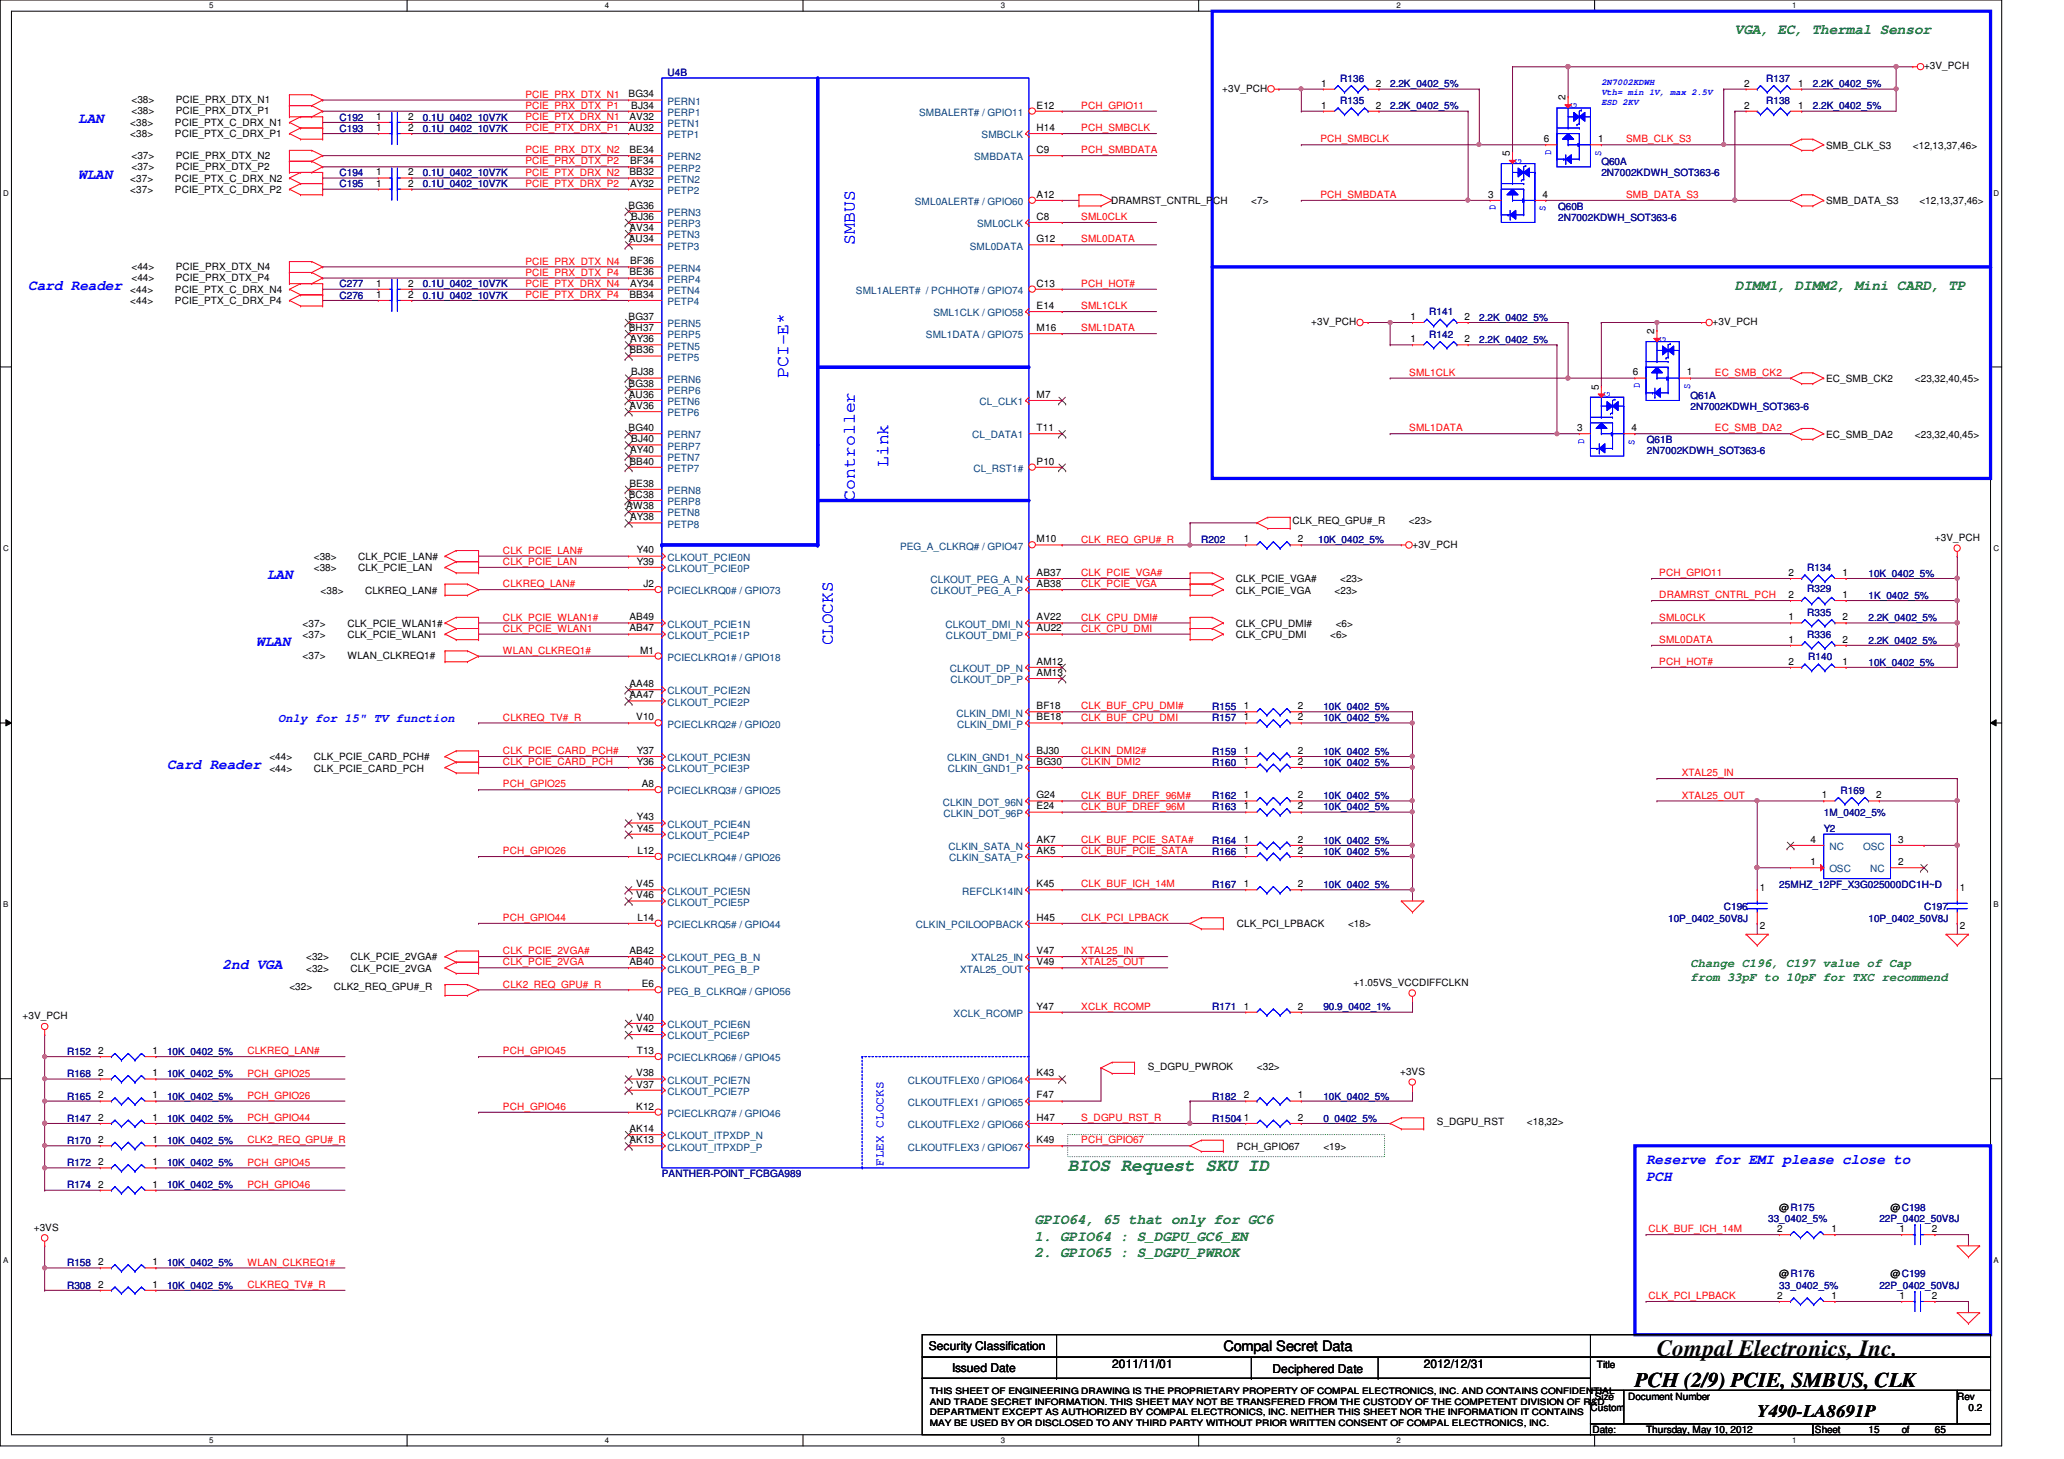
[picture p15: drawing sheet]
<svg xmlns="http://www.w3.org/2000/svg" width="297mm" height="210mm" viewBox="0 0 297 210" stroke-linecap="round" stroke-linejoin="round" font-family="sans-serif">
<defs><g id="words">
<text font-size="3.3" x="238.5" y="195.1">Compal Electronics, Inc.</text>
<text font-size="3" x="235.3" y="199.6">PCH (2/9) PCIE, SMBUS, CLK</text>
<g font-size="2.5" fill="#00f">
<text x="123" y="35.2" transform="rotate(-90 123 35.2)">SMBUS</text>
<text x="113.4" y="54.4" transform="rotate(-90 113.4 54.4)">PCI-E*</text>
<text x="127.8" y="67.2" transform="rotate(-90 127.8 67.2)">Link</text>
<text x="123" y="72" transform="rotate(-90 123 72)">Controller</text>
<text x="119.8" y="92.8" transform="rotate(-90 119.8 92.8)">CLOCKS</text>
</g>
<text font-size="2.5" fill="#008000" x="153.7" y="168.5">BIOS Request SKU ID</text>
<text font-size="2.5" x="252.9" y="203.9">Y490-LA8691P</text>
<g font-size="2.1" fill="#008000">
<text x="249.7" y="5">VGA, EC, Thermal Sensor</text>
<text x="249.7" y="41.7">DIMM1, DIMM2, Mini CARD, TP</text>
<text x="148.9" y="176.1">GPIO64, 65 that only for GC6</text>
<text x="148.9" y="178.5">1. GPIO64 : S_DGPU_GC6_EN</text>
<text x="148.9" y="180.9">2. GPIO65 : S_DGPU_PWROK</text>
</g>
<g font-size="2.1" fill="#00f">
<text x="11.3" y="17.7">LAN</text>
<text x="11.3" y="25.7">WLAN</text>
<text x="4.1" y="41.7">Card Reader</text>
<text x="38.4" y="83.4">LAN</text>
<text x="36.9" y="93">WLAN</text>
<text x="24" y="110.6">Card Reader</text>
<text x="32" y="139.4">2nd VGA</text>
<text x="236.9" y="167.5">Reserve for EMI please close to</text>
<text x="236.9" y="169.9">PCH</text>
</g>
<text font-size="2.1" x="176.1" y="194.4">Compal Secret Data</text>
<g font-size="1.7" fill="#00f">
<text x="40" y="103.9">Only for 15&quot; TV function</text>
<text x="127.2" y="167.7" transform="rotate(-90 127.2 167.7)">FLEX CLOCKS</text>
</g>
<g font-size="1.7" fill="#008000">
<text x="243.3" y="139.1">Change C196, C197 value of Cap</text>
<text x="243.3" y="141.1">from 33pF to 10pF for TXC recommend</text>
</g>
<g font-size="1.7">
<text x="133.7" y="194.3">Security Classification</text>
<text x="137" y="197.3">Issued Date</text>
<text x="160.1" y="196.8">2011/11/01</text>
<text x="183.1" y="197.5">Deciphered Date</text>
<text x="204.9" y="196.8">2012/12/31</text>
</g>
<g font-size="1.4" fill="#000080">
<text x="96.1" y="11">U4B</text>
<text x="192.9" y="11.8">R136</text>
<text x="254.2" y="11.8">R137</text>
<text x="48.8" y="17.4">C192</text>
<text x="60.9" y="17.4">0.1U_0402_10V7K</text>
<text x="192.9" y="15">R135</text>
<text x="200.1" y="12.6">2.2K_0402_5%</text>
<text x="200.1" y="15.7">2.2K_0402_5%</text>
<text x="254.2" y="15">R138</text>
<text x="260.9" y="15.7">2.2K_0402_5%</text>
<text x="260.9" y="12.6">2.2K_0402_5%</text>
<text x="48.8" y="19">C193</text>
<text x="60.9" y="19">0.1U_0402_10V7K</text>
<text x="230.5" y="23.7">Q60A</text>
<text x="48.8" y="27">C195</text>
<text x="48.8" y="25.4">C194</text>
<text x="60.9" y="27">0.1U_0402_10V7K</text>
<text x="60.9" y="25.4">0.1U_0402_10V7K</text>
<text x="230.5" y="25.4">2N7002KDWH_SOT363-6</text>
<text x="224.2" y="30.2">Q60B</text>
<text x="224.2" y="31.7">2N7002KDWH_SOT363-6</text>
<text x="48.8" y="41.4">C277</text>
<text x="60.9" y="41.4">0.1U_0402_10V7K</text>
<text x="48.8" y="43">C276</text>
<text x="60.9" y="43">0.1U_0402_10V7K</text>
<text x="205.7" y="45.4">R141</text>
<text x="212.9" y="46.2">2.2K_0402_5%</text>
<text x="205.7" y="48.6">R142</text>
<text x="212.9" y="49.4">2.2K_0402_5%</text>
<text x="243.3" y="57.4">Q61A</text>
<text x="243.3" y="59">2N7002KDWH_SOT363-6</text>
<text x="237" y="63.8">Q61B</text>
<text x="237" y="65.4">2N7002KDWH_SOT363-6</text>
<text x="172.9" y="78.2">R202</text>
<text x="189.7" y="78.2">10K_0402_5%</text>
<text x="260.1" y="82.2">R134</text>
<text x="268.9" y="83">10K_0402_5%</text>
<text x="260.1" y="85.2">R329</text>
<text x="260.1" y="88.6">R335</text>
<text x="268.9" y="86.2">1K_0402_5%</text>
<text x="268.9" y="89.4">2.2K_0402_5%</text>
<text x="260.1" y="91.8">R336</text>
<text x="260.2" y="95">R140</text>
<text x="268.9" y="95.8">10K_0402_5%</text>
<text x="268.9" y="92.6">2.2K_0402_5%</text>
<text x="174.5" y="103.8">R157</text>
<text x="174.5" y="102.2">R155</text>
<text x="190.5" y="103.8">10K_0402_5%</text>
<text x="190.5" y="102.2">10K_0402_5%</text>
<text x="174.5" y="110.2">R160</text>
<text x="174.5" y="108.6">R159</text>
<text x="190.5" y="110.2">10K_0402_5%</text>
<text x="190.5" y="108.6">10K_0402_5%</text>
<text x="174.5" y="115">R162</text>
<text x="174.5" y="116.6">R163</text>
<text x="190.5" y="115">10K_0402_5%</text>
<text x="190.5" y="116.6">10K_0402_5%</text>
<text x="262.5" y="119.8">Y2</text>
<text x="262.5" y="117.4">1M_0402_5%</text>
<text x="264.9" y="114.2">R169</text>
<text x="174.5" y="123">R166</text>
<text x="174.5" y="121.4">R164</text>
<text x="190.5" y="123">10K_0402_5%</text>
<text x="190.5" y="121.4">10K_0402_5%</text>
<text x="174.5" y="127.8">R167</text>
<text x="190.5" y="127.8">10K_0402_5%</text>
<text x="248.1" y="131">C196</text>
<text x="256.1" y="127.8">25MHZ_12PF_X3G025000DC1H~D</text>
<text x="276.9" y="131">C197</text>
<text x="240.1" y="132.6">10P_0402_50V8J</text>
<text x="268.9" y="132.6">10P_0402_50V8J</text>
<text x="174.5" y="145.4">R171</text>
<text x="190.5" y="145.4">90.9_0402_1%</text>
<text x="9.6" y="151.8">R152</text>
<text x="9.6" y="155">R168</text>
<text x="24" y="151.8">10K_0402_5%</text>
<text x="24" y="155">10K_0402_5%</text>
<text x="9.6" y="158.2">R165</text>
<text x="9.6" y="161.4">R147</text>
<text x="24" y="158.2">10K_0402_5%</text>
<text x="24" y="161.4">10K_0402_5%</text>
<text x="174.5" y="158.2">R182</text>
<text x="174.5" y="161.4">R1504</text>
<text x="190.5" y="161.4">0_0402_5%</text>
<text x="190.5" y="158.2">10K_0402_5%</text>
<text x="9.6" y="164.6">R170</text>
<text x="9.6" y="167.8">R172</text>
<text x="24" y="164.6">10K_0402_5%</text>
<text x="24" y="167.8">10K_0402_5%</text>
<text x="9.6" y="171">R174</text>
<text x="24" y="171">10K_0402_5%</text>
<text x="95.2" y="169.4">PANTHER-POINT_FCBGA989</text>
<text x="254.5" y="175.8">33_0402_5%</text>
<text x="270.5" y="175.8">22P_0402_50V8J</text>
<text x="9.6" y="182.2">R158</text>
<text x="9.6" y="185.4">R308</text>
<text x="24" y="182.2">10K_0402_5%</text>
<text x="24" y="185.4">10K_0402_5%</text>
<text x="256.1" y="185.4">33_0402_5%</text>
<text x="270.5" y="185.4">22P_0402_50V8J</text>
</g>
<g font-size="1.4">
<text x="276.9" y="10">+3V_PCH</text>
<text x="18.9" y="14.8">&lt;38&gt;</text>
<text x="18.9" y="16.4">&lt;38&gt;</text>
<text x="25.3" y="14.8">PCIE_PRX_DTX_N1</text>
<text x="25.3" y="16.4">PCIE_PRX_DTX_P1</text>
<text x="54.1" y="17.2">1</text>
<text x="58.8" y="17.2">2</text>
<text x="90.5" y="14">BG34</text>
<text x="90.6" y="17.2">AV32</text>
<text x="90.8" y="15.6">BJ34</text>
<text x="149.2" y="15.6">E12</text>
<text x="175.9" y="13.2">+3V_PCH</text>
<text x="190.2" y="12.4">1</text>
<text x="190.2" y="15.6">1</text>
<text x="198" y="12.4">2</text>
<text x="198" y="15.6">2</text>
<text x="225.3" y="14.4" transform="rotate(-90 225.3 14.4)">2</text>
<text x="251" y="15.6">2</text>
<text x="251" y="12.4">2</text>
<text x="258.8" y="15.6">1</text>
<text x="258.8" y="12.4">1</text>
<text x="18.8" y="18.2">&lt;38&gt;</text>
<text x="18.8" y="19.8">&lt;38&gt;</text>
<text x="18.9" y="22.8">&lt;37&gt;</text>
<text x="25.2" y="18.2">PCIE_PTX_C_DRX_N1</text>
<text x="25.2" y="19.8">PCIE_PTX_C_DRX_P1</text>
<text x="25.3" y="22.8">PCIE_PRX_DTX_N2</text>
<text x="54.1" y="18.8">1</text>
<text x="58.8" y="18.8">2</text>
<text x="90.5" y="18.8">AU32</text>
<text x="90.6" y="22">BE34</text>
<text x="90.7" y="23.6">BF34</text>
<text x="149.2" y="18.8">H14</text>
<text x="149.2" y="22">C9</text>
<text x="217.3" y="22.4" transform="rotate(-90 217.3 22.4)">5</text>
<text x="222.2" y="20.4">6</text>
<text x="230" y="20.4">1</text>
<text x="262.8" y="21.4">SMB_CLK_S3</text>
<text x="275.3" y="21.4">&lt;12,13,37,46&gt;</text>
<text x="18.8" y="26.2">&lt;37&gt;</text>
<text x="18.8" y="27.8">&lt;37&gt;</text>
<text x="18.9" y="24.4">&lt;37&gt;</text>
<text x="25.2" y="26.2">PCIE_PTX_C_DRX_N2</text>
<text x="25.2" y="27.8">PCIE_PTX_C_DRX_P2</text>
<text x="25.3" y="24.4">PCIE_PRX_DTX_P2</text>
<text x="54.1" y="26.8">1</text>
<text x="54.1" y="25.2">1</text>
<text x="58.8" y="26.8">2</text>
<text x="58.8" y="25.2">2</text>
<text x="90.6" y="25.2">BB32</text>
<text x="90.7" y="26.8">AY32</text>
<text x="149.2" y="28.4">A12</text>
<text x="159.9" y="29.4">DRAMRST_CNTRL_PCH</text>
<text x="180.1" y="29.4">&lt;7&gt;</text>
<text x="214.2" y="28.4">3</text>
<text x="222" y="28.4">4</text>
<text x="262.8" y="29.4">SMB_DATA_S3</text>
<text x="276.2" y="29.4">&lt;12,13,37,46&gt;</text>
<text x="90.5" y="30">BG36</text>
<text x="90.5" y="34.8">AU34</text>
<text x="90.6" y="33.2">AV34</text>
<text x="90.8" y="31.6">BJ36</text>
<text x="149.2" y="31.6">C8</text>
<text x="149.2" y="34.8">G12</text>
<text x="18.9" y="38.8">&lt;44&gt;</text>
<text x="18.9" y="40.4">&lt;44&gt;</text>
<text x="25.3" y="38.8">PCIE_PRX_DTX_N4</text>
<text x="25.3" y="40.4">PCIE_PRX_DTX_P4</text>
<text x="54.1" y="41.2">1</text>
<text x="58.8" y="41.2">2</text>
<text x="90.6" y="39.6">BE36</text>
<text x="90.7" y="38">BF36</text>
<text x="90.7" y="41.2">AY34</text>
<text x="149.2" y="41.2">C13</text>
<text x="18.8" y="42.2">&lt;44&gt;</text>
<text x="18.8" y="43.8">&lt;44&gt;</text>
<text x="25.2" y="42.2">PCIE_PTX_C_DRX_N4</text>
<text x="25.2" y="43.8">PCIE_PTX_C_DRX_P4</text>
<text x="54.1" y="42.8">1</text>
<text x="58.8" y="42.8">2</text>
<text x="90.5" y="46">BG37</text>
<text x="90.5" y="47.6">BH37</text>
<text x="90.6" y="42.8">BB34</text>
<text x="149.2" y="44.4">E14</text>
<text x="149.2" y="47.6">M16</text>
<text x="188.7" y="46.8">+3V_PCH</text>
<text x="203" y="46">1</text>
<text x="210.8" y="46">2</text>
<text x="246.5" y="46.8">+3V_PCH</text>
<text x="90.6" y="50.8">BB36</text>
<text x="90.7" y="49.2">AY36</text>
<text x="203" y="49.2">1</text>
<text x="210.8" y="49.2">2</text>
<text x="238.1" y="48" transform="rotate(-90 238.1 48)">2</text>
<text x="90.5" y="55.6">BG38</text>
<text x="90.5" y="57.2">AU36</text>
<text x="90.6" y="58.8">AV36</text>
<text x="90.8" y="54">BJ38</text>
<text x="149.2" y="57.2">M7</text>
<text x="230.1" y="56" transform="rotate(-90 230.1 56)">5</text>
<text x="235" y="54">6</text>
<text x="242.8" y="54">1</text>
<text x="262.8" y="55">EC_SMB_CK2</text>
<text x="275.6" y="55">&lt;23,32,40,45&gt;</text>
<text x="90.5" y="62">BG40</text>
<text x="90.7" y="65.2">AY40</text>
<text x="90.8" y="63.6">BJ40</text>
<text x="149.2" y="62">T11</text>
<text x="227" y="62">3</text>
<text x="234.8" y="62">4</text>
<text x="262.8" y="63">EC_SMB_DA2</text>
<text x="275.6" y="63">&lt;23,32,40,45&gt;</text>
<text x="90.5" y="71.6">BC38</text>
<text x="90.6" y="70">BE38</text>
<text x="90.6" y="66.8">BB40</text>
<text x="149.2" y="66.8">P10</text>
<text x="90.1" y="73.2">AW38</text>
<text x="90.7" y="74.8">AY38</text>
<text x="186" y="75.4">CLK_REQ_GPU#_R</text>
<text x="202.8" y="75.4">&lt;23&gt;</text>
<text x="278.5" y="77.9">+3V_PCH</text>
<text x="45.2" y="82.2">&lt;38&gt;</text>
<text x="45.2" y="80.6">&lt;38&gt;</text>
<text x="51.6" y="82.2">CLK_PCIE_LAN</text>
<text x="51.6" y="80.6">CLK_PCIE_LAN#</text>
<text x="91.6" y="79.6">Y40</text>
<text x="91.6" y="81.2">Y39</text>
<text x="149.2" y="82.8">AB37</text>
<text x="149.2" y="78">M10</text>
<text x="177.8" y="83.8">CLK_PCIE_VGA#</text>
<text x="179" y="78">1</text>
<text x="186.8" y="78">2</text>
<text x="192.9" y="83.8">&lt;23&gt;</text>
<text x="203.3" y="78.8">+3V_PCH</text>
<text x="257.4" y="82.8">2</text>
<text x="265.2" y="82.8">1</text>
<text x="46.1" y="85.4">&lt;38&gt;</text>
<text x="52.5" y="85.4">CLKREQ_LAN#</text>
<text x="90.6" y="89.2">AB49</text>
<text x="92.6" y="84.5">J2</text>
<text x="149.2" y="84.5">AB38</text>
<text x="149.2" y="89.2">AV22</text>
<text x="177.8" y="85.4">CLK_PCIE_VGA</text>
<text x="192.1" y="85.4">&lt;23&gt;</text>
<text x="257.4" y="86">2</text>
<text x="257.4" y="89.2">1</text>
<text x="265.2" y="86">1</text>
<text x="265.2" y="89.2">2</text>
<text x="43.6" y="91.8">&lt;37&gt;</text>
<text x="43.6" y="90.2">&lt;37&gt;</text>
<text x="43.6" y="94.8">&lt;37&gt;</text>
<text x="50" y="91.8">CLK_PCIE_WLAN1</text>
<text x="50" y="90.2">CLK_PCIE_WLAN1#</text>
<text x="50" y="94.8">WLAN_CLKREQ1#</text>
<text x="90.6" y="90.8">AB47</text>
<text x="92.1" y="94">M1</text>
<text x="149.2" y="90.8">AU22</text>
<text x="149.2" y="95.6">AM12</text>
<text x="177.8" y="91.8">CLK_CPU_DMI</text>
<text x="177.8" y="90.2">CLK_CPU_DMI#</text>
<text x="191.4" y="91.8">&lt;6&gt;</text>
<text x="192.2" y="90.2">&lt;6&gt;</text>
<text x="257.4" y="95.6">2</text>
<text x="257.4" y="92.5">1</text>
<text x="265.2" y="95.6">1</text>
<text x="265.2" y="92.5">2</text>
<text x="90.6" y="98.8">AA48</text>
<text x="90.6" y="100.5">AA47</text>
<text x="149.2" y="97.2">AM13</text>
<text x="91.6" y="103.6">V10</text>
<text x="149.2" y="102">BF18</text>
<text x="149.2" y="103.6">BE18</text>
<text x="179" y="103.6">1</text>
<text x="179" y="102">1</text>
<text x="186.8" y="103.6">2</text>
<text x="186.8" y="102">2</text>
<text x="38.8" y="109.4">&lt;44&gt;</text>
<text x="38.8" y="111">&lt;44&gt;</text>
<text x="45.2" y="109.4">CLK_PCIE_CARD_PCH#</text>
<text x="45.2" y="111">CLK_PCIE_CARD_PCH</text>
<text x="91.6" y="108.5">Y37</text>
<text x="91.6" y="110">Y36</text>
<text x="92.4" y="113.2">A8</text>
<text x="149.2" y="108.5">BJ30</text>
<text x="149.2" y="110">BG30</text>
<text x="179" y="110">1</text>
<text x="179" y="108.5">1</text>
<text x="186.8" y="110">2</text>
<text x="186.8" y="108.5">2</text>
<text x="91.6" y="118">Y43</text>
<text x="91.6" y="119.6">Y45</text>
<text x="149.2" y="114.9">G24</text>
<text x="149.2" y="116.5">E24</text>
<text x="179" y="114.9">1</text>
<text x="179" y="116.5">1</text>
<text x="186.8" y="114.9">2</text>
<text x="186.8" y="116.5">2</text>
<text x="262.2" y="114.9">1</text>
<text x="270" y="114.9">2</text>
<text x="91.7" y="122.9">L12</text>
<text x="149.2" y="121.2">AK7</text>
<text x="149.2" y="122.9">AK5</text>
<text x="179" y="122.9">1</text>
<text x="179" y="121.2">1</text>
<text x="186.8" y="122.9">2</text>
<text x="186.8" y="121.2">2</text>
<text x="260.6" y="121.2">4</text>
<text x="260.6" y="124.5">1</text>
<text x="273.2" y="121.2">3</text>
<text x="273.2" y="124.5">2</text>
<text x="91.6" y="127.6">V45</text>
<text x="91.6" y="129.2">V46</text>
<text x="149.2" y="127.6">K45</text>
<text x="179" y="127.6">1</text>
<text x="186.8" y="127.6">2</text>
<text x="253.3" y="128.2">1</text>
<text x="282.1" y="128.2">1</text>
<text x="90.6" y="137.2">AB42</text>
<text x="91.7" y="132.5">L14</text>
<text x="149.2" y="137.2">V47</text>
<text x="149.2" y="132.5">H45</text>
<text x="178" y="133.4">CLK_PCI_LPBACK</text>
<text x="194" y="133.4">&lt;18&gt;</text>
<text x="253.3" y="133.7">2</text>
<text x="282.1" y="133.7">2</text>
<text x="41.7" y="142.5">&lt;32&gt;</text>
<text x="44.1" y="138.2">&lt;32&gt;</text>
<text x="44.1" y="139.8">&lt;32&gt;</text>
<text x="48" y="142.5">CLK2_REQ_GPU#_R</text>
<text x="50.5" y="138.2">CLK_PCIE_2VGA#</text>
<text x="50.5" y="139.8">CLK_PCIE_2VGA</text>
<text x="90.6" y="138.9">AB40</text>
<text x="92.4" y="142">E6</text>
<text x="149.2" y="138.9">V49</text>
<text x="194.8" y="141.9">+1.05VS_VCCDIFFCLKN</text>
<text x="3.3" y="146.6">+3V_PCH</text>
<text x="91.6" y="146.9">V40</text>
<text x="91.6" y="148.5">V42</text>
<text x="149.2" y="145.2">Y47</text>
<text x="179" y="145.2">1</text>
<text x="186.8" y="145.2">2</text>
<text x="14.1" y="151.6">2</text>
<text x="14.1" y="154.9">2</text>
<text x="22" y="151.6">1</text>
<text x="22" y="154.9">1</text>
<text x="91.6" y="154.9">V38</text>
<text x="91.6" y="151.6">T13</text>
<text x="149.2" y="154.9">K43</text>
<text x="165.2" y="153.9">S_DGPU_PWROK</text>
<text x="180.9" y="153.9">&lt;32&gt;</text>
<text x="201.5" y="154.6">+3VS</text>
<text x="14.1" y="158">2</text>
<text x="14.1" y="161.2">2</text>
<text x="22" y="158">1</text>
<text x="22" y="161.2">1</text>
<text x="91.6" y="159.6">K12</text>
<text x="91.6" y="156.5">V37</text>
<text x="149.2" y="158">F47</text>
<text x="149.2" y="161.2">H47</text>
<text x="179" y="158">2</text>
<text x="179" y="161.2">1</text>
<text x="186.8" y="158">1</text>
<text x="186.8" y="161.2">2</text>
<text x="206.8" y="161.9">S_DGPU_RST</text>
<text x="219.7" y="161.9">&lt;18,32&gt;</text>
<text x="14.1" y="164.5">2</text>
<text x="14.1" y="167.6">2</text>
<text x="22" y="164.5">1</text>
<text x="22" y="167.6">1</text>
<text x="90.6" y="162.9">AK14</text>
<text x="90.6" y="164.5">AK13</text>
<text x="149.2" y="164.5">K49</text>
<text x="178" y="165.4">PCH_GPIO67</text>
<text x="190.5" y="165.4">&lt;19&gt;</text>
<text x="14.1" y="170.9">2</text>
<text x="22" y="170.9">1</text>
<text x="4.9" y="177.1">+3VS</text>
<text x="255.8" y="177.2">2</text>
<text x="256.1" y="174.2">@R175</text>
<text x="263.6" y="177.2">1</text>
<text x="272.1" y="174.2">@C198</text>
<text x="273.4" y="177.2">1</text>
<text x="278" y="177.2">2</text>
<text x="14.1" y="182">2</text>
<text x="14.1" y="185.3">2</text>
<text x="22" y="182">1</text>
<text x="22" y="185.3">1</text>
<text x="256.1" y="183.8">@R176</text>
<text x="272.1" y="183.8">@C199</text>
<text x="255.8" y="186.9">2</text>
<text x="263.6" y="186.9">1</text>
<text x="273.4" y="186.9">1</text>
<text x="278" y="186.9">2</text>
<text x="229.8" y="196.8">Title</text>
<text x="228.9" y="203">Custom</text>
<text x="229.5" y="201.4">Size</text>
<text x="234.3" y="201.4">Document Number</text>
<text x="281.7" y="201.4">Rev</text>
<text x="283.3" y="203">0.2</text>
<text x="229.2" y="206.2">Date:</text>
<text x="236.9" y="206.2">Thursday, May 10, 2012</text>
<text x="261.2" y="206.2">Sheet</text>
<text x="268.9" y="206.2">15</text>
<text x="273.7" y="206.2">of</text>
<text x="278.5" y="206.2">65</text>
</g>
<g font-size="1.4" fill="#f00">
<text x="75.6" y="17.3">PCIE_PTX_DRX_N1</text>
<text x="75.6" y="15.7">PCIE_PRX_DTX_P1</text>
<text x="75.6" y="14.1">PCIE_PRX_DTX_N1</text>
<text x="155.6" y="15.7">PCH_GPIO11</text>
<text x="75.6" y="18.9">PCIE_PTX_DRX_P1</text>
<text x="75.6" y="23.7">PCIE_PRX_DTX_P2</text>
<text x="75.6" y="22.1">PCIE_PRX_DTX_N2</text>
<text x="155.6" y="18.9">PCH_SMBCLK</text>
<text x="155.6" y="22.1">PCH_SMBDATA</text>
<text x="190" y="20.5">PCH_SMBCLK</text>
<text x="234" y="20.5">SMB_CLK_S3</text>
<text x="75.6" y="25.3">PCIE_PTX_DRX_N2</text>
<text x="75.6" y="26.9">PCIE_PTX_DRX_P2</text>
<text x="190" y="28.5">PCH_SMBDATA</text>
<text x="234" y="28.5">SMB_DATA_S3</text>
<text x="155.6" y="31.7">SML0CLK</text>
<text x="155.6" y="34.9">SML0DATA</text>
<text x="75.6" y="41.3">PCIE_PTX_DRX_N4</text>
<text x="75.6" y="39.7">PCIE_PRX_DTX_P4</text>
<text x="75.6" y="38.1">PCIE_PRX_DTX_N4</text>
<text x="155.6" y="41.3">PCH_HOT#</text>
<text x="75.6" y="42.9">PCIE_PTX_DRX_P4</text>
<text x="155.6" y="47.7">SML1DATA</text>
<text x="155.6" y="44.5">SML1CLK</text>
<text x="202.8" y="54.1">SML1CLK</text>
<text x="246.8" y="54.1">EC_SMB_CK2</text>
<text x="202.8" y="62.1">SML1DATA</text>
<text x="246.8" y="62.1">EC_SMB_DA2</text>
<text x="72.4" y="79.7">CLK_PCIE_LAN#</text>
<text x="72.4" y="81.3">CLK_PCIE_LAN</text>
<text x="155.6" y="82.9">CLK_PCIE_VGA#</text>
<text x="155.6" y="78.1">CLK_REQ_GPU#_R</text>
<text x="238.8" y="82.9">PCH_GPIO11</text>
<text x="72.4" y="89.3">CLK_PCIE_WLAN1#</text>
<text x="72.4" y="84.5">CLKREQ_LAN#</text>
<text x="155.6" y="89.3">CLK_CPU_DMI#</text>
<text x="155.6" y="84.5">CLK_PCIE_VGA</text>
<text x="238.8" y="86.1">DRAMRST_CNTRL_PCH</text>
<text x="238.8" y="89.3">SML0CLK</text>
<text x="72.4" y="90.9">CLK_PCIE_WLAN1</text>
<text x="72.4" y="94.1">WLAN_CLKREQ1#</text>
<text x="155.6" y="90.9">CLK_CPU_DMI</text>
<text x="238.8" y="92.5">SML0DATA</text>
<text x="238.8" y="95.7">PCH_HOT#</text>
<text x="72.4" y="103.7">CLKREQ_TV#_R</text>
<text x="155.6" y="103.7">CLK_BUF_CPU_DMI</text>
<text x="155.6" y="102.1">CLK_BUF_CPU_DMI#</text>
<text x="72.4" y="108.5">CLK_PCIE_CARD_PCH#</text>
<text x="72.4" y="110.1">CLK_PCIE_CARD_PCH</text>
<text x="72.4" y="113.3">PCH_GPIO25</text>
<text x="155.6" y="108.5">CLKIN_DMI2#</text>
<text x="155.6" y="110.1">CLKIN_DMI2</text>
<text x="242" y="111.7">XTAL25_IN</text>
<text x="155.6" y="116.5">CLK_BUF_DREF_96M</text>
<text x="155.6" y="114.9">CLK_BUF_DREF_96M#</text>
<text x="242" y="114.9">XTAL25_OUT</text>
<text x="72.4" y="122.9">PCH_GPIO26</text>
<text x="155.6" y="122.9">CLK_BUF_PCIE_SATA</text>
<text x="155.6" y="121.3">CLK_BUF_PCIE_SATA#</text>
<text x="155.6" y="127.7">CLK_BUF_ICH_14M</text>
<text x="72.4" y="137.3">CLK_PCIE_2VGA#</text>
<text x="72.4" y="132.5">PCH_GPIO44</text>
<text x="155.6" y="137.3">XTAL25_IN</text>
<text x="155.6" y="132.5">CLK_PCI_LPBACK</text>
<text x="72.4" y="138.9">CLK_PCIE_2VGA</text>
<text x="72.4" y="142.1">CLK2_REQ_GPU#_R</text>
<text x="155.6" y="138.9">XTAL25_OUT</text>
<text x="155.6" y="145.3">XCLK_RCOMP</text>
<text x="35.6" y="154.9">PCH_GPIO25</text>
<text x="35.6" y="151.7">CLKREQ_LAN#</text>
<text x="72.4" y="151.7">PCH_GPIO45</text>
<text x="35.6" y="158.1">PCH_GPIO26</text>
<text x="35.6" y="161.3">PCH_GPIO44</text>
<text x="72.4" y="159.7">PCH_GPIO46</text>
<text x="155.6" y="161.3">S_DGPU_RST_R</text>
<text x="35.6" y="164.5">CLK2_REQ_GPU#_R</text>
<text x="35.6" y="167.7">PCH_GPIO45</text>
<text x="155.6" y="164.5">PCH_GPIO67</text>
<text x="35.6" y="170.9">PCH_GPIO46</text>
<text x="237.2" y="177.3">CLK_BUF_ICH_14M</text>
<text x="35.6" y="182.1">WLAN_CLKREQ1#</text>
<text x="35.6" y="185.3">CLKREQ_TV#_R</text>
<text x="237.2" y="186.9">CLK_PCI_LPBACK</text>
</g>
<g font-size="1.4" fill="#004080">
<text x="96.1" y="15.1">PERN1</text>
<text x="96.1" y="16.7">PERP1</text>
<text x="132.3" y="16.7">SMBALERT# / GPIO11</text>
<text x="96.1" y="23.1">PERN2</text>
<text x="96.1" y="18.3">PETN1</text>
<text x="96.1" y="19.9">PETP1</text>
<text x="140.2" y="23.1">SMBDATA</text>
<text x="141.3" y="19.9">SMBCLK</text>
<text x="96.1" y="24.7">PERP2</text>
<text x="96.1" y="26.3">PETN2</text>
<text x="96.1" y="27.9">PETP2</text>
<text x="131.7" y="29.5">SML0ALERT# / GPIO60</text>
<text x="96.1" y="31.1">PERN3</text>
<text x="96.1" y="32.7">PERP3</text>
<text x="96.1" y="34.3">PETN3</text>
<text x="96.1" y="35.9">PETP3</text>
<text x="139.6" y="35.9">SML0DATA</text>
<text x="140.6" y="32.7">SML0CLK</text>
<text x="96.1" y="39.1">PERN4</text>
<text x="96.1" y="40.7">PERP4</text>
<text x="96.1" y="47.1">PERN5</text>
<text x="96.1" y="42.3">PETN4</text>
<text x="96.1" y="43.9">PETP4</text>
<text x="123.2" y="42.3">SML1ALERT# / PCHHOT# / GPIO74</text>
<text x="134.3" y="45.5">SML1CLK / GPIO58</text>
<text x="96.1" y="48.7">PERP5</text>
<text x="96.1" y="50.3">PETN5</text>
<text x="96.1" y="51.9">PETP5</text>
<text x="133.3" y="48.7">SML1DATA / GPIO75</text>
<text x="96.1" y="55.1">PERN6</text>
<text x="96.1" y="56.7">PERP6</text>
<text x="96.1" y="58.3">PETN6</text>
<text x="96.1" y="59.9">PETP6</text>
<text x="141" y="58.3">CL_CLK1</text>
<text x="96.1" y="63.1">PERN7</text>
<text x="96.1" y="64.7">PERP7</text>
<text x="139.9" y="63.1">CL_DATA1</text>
<text x="96.1" y="71.1">PERN8</text>
<text x="96.1" y="66.3">PETN7</text>
<text x="96.1" y="67.9">PETP7</text>
<text x="140.1" y="67.9">CL_RST1#</text>
<text x="96.1" y="72.7">PERP8</text>
<text x="96.1" y="74.3">PETN8</text>
<text x="96.1" y="75.9">PETP8</text>
<text x="96.1" y="80.7">CLKOUT_PCIE0N</text>
<text x="96.1" y="82.3">CLKOUT_PCIE0P</text>
<text x="129.5" y="79.1">PEG_A_CLKRQ# / GPIO47</text>
<text x="133.9" y="83.9">CLKOUT_PEG_A_N</text>
<text x="96.1" y="85.5">PCIECLKRQ0# / GPIO73</text>
<text x="134" y="85.5">CLKOUT_PEG_A_P</text>
<text x="96.1" y="90.3">CLKOUT_PCIE1N</text>
<text x="96.1" y="91.9">CLKOUT_PCIE1P</text>
<text x="96.1" y="95.1">PCIECLKRQ1# / GPIO18</text>
<text x="136.1" y="90.3">CLKOUT_DMI_N</text>
<text x="136.1" y="91.9">CLKOUT_DMI_P</text>
<text x="96.1" y="99.9">CLKOUT_PCIE2N</text>
<text x="96.1" y="101.5">CLKOUT_PCIE2P</text>
<text x="136.7" y="96.7">CLKOUT_DP_N</text>
<text x="136.8" y="98.3">CLKOUT_DP_P</text>
<text x="96.1" y="104.7">PCIECLKRQ2# / GPIO20</text>
<text x="137.7" y="103.1">CLKIN_DMI_N</text>
<text x="137.7" y="104.7">CLKIN_DMI_P</text>
<text x="96.1" y="109.5">CLKOUT_PCIE3N</text>
<text x="96.1" y="111.1">CLKOUT_PCIE3P</text>
<text x="136.3" y="109.5">CLKIN_GND1_N</text>
<text x="136.4" y="111.1">CLKIN_GND1_P</text>
<text x="96.1" y="119.1">CLKOUT_PCIE4N</text>
<text x="96.1" y="114.3">PCIECLKRQ3# / GPIO25</text>
<text x="135.7" y="115.9">CLKIN_DOT_96N</text>
<text x="135.8" y="117.5">CLKIN_DOT_96P</text>
<text x="96.1" y="120.7">CLKOUT_PCIE4P</text>
<text x="96.1" y="123.9">PCIECLKRQ4# / GPIO26</text>
<text x="136.5" y="122.3">CLKIN_SATA_N</text>
<text x="136.6" y="123.9">CLKIN_SATA_P</text>
<text x="263.3" y="122.3">NC</text>
<text x="263.3" y="125.5">OSC</text>
<text x="268.1" y="122.3">OSC</text>
<text x="269.2" y="125.5">NC</text>
<text x="96.1" y="128.7">CLKOUT_PCIE5N</text>
<text x="96.1" y="130.3">CLKOUT_PCIE5P</text>
<text x="138.5" y="128.7">REFCLK14IN</text>
<text x="96.1" y="133.5">PCIECLKRQ5# / GPIO44</text>
<text x="131.8" y="133.5">CLKIN_PCILOOPBACK</text>
<text x="96.1" y="143.1">PEG_B_CLKRQ# / GPIO56</text>
<text x="96.1" y="139.9">CLKOUT_PEG_B_P</text>
<text x="96.1" y="138.3">CLKOUT_PEG_B_N</text>
<text x="138.2" y="139.9">XTAL25_OUT</text>
<text x="139.8" y="138.3">XTAL25_IN</text>
<text x="96.1" y="147.9">CLKOUT_PCIE6N</text>
<text x="96.1" y="149.5">CLKOUT_PCIE6P</text>
<text x="137.2" y="146.3">XCLK_RCOMP</text>
<text x="96.1" y="155.9">CLKOUT_PCIE7N</text>
<text x="96.1" y="152.7">PCIECLKRQ6# / GPIO45</text>
<text x="130.6" y="155.9">CLKOUTFLEX0 / GPIO64</text>
<text x="96.1" y="160.7">PCIECLKRQ7# / GPIO46</text>
<text x="96.1" y="157.5">CLKOUT_PCIE7P</text>
<text x="130.6" y="159.1">CLKOUTFLEX1 / GPIO65</text>
<text x="96.1" y="163.9">CLKOUT_ITPXDP_N</text>
<text x="96.1" y="165.5">CLKOUT_ITPXDP_P</text>
<text x="130.6" y="162.3">CLKOUTFLEX2 / GPIO66</text>
<text x="130.6" y="165.5">CLKOUTFLEX3 / GPIO67</text>
</g>
<g font-size="1.4" fill="#00f">
<text x="226.9" y="15.5" transform="rotate(-90 226.9 15.5)">G</text>
<text x="218.9" y="23.5" transform="rotate(-90 218.9 23.5)">G</text>
<text x="223.2" y="22.3" transform="rotate(-90 223.2 22.3)">D</text>
<text x="230.4" y="22.4" transform="rotate(-90 230.4 22.4)">S</text>
<text x="215.2" y="30.3" transform="rotate(-90 215.2 30.3)">D</text>
<text x="222.4" y="30.4" transform="rotate(-90 222.4 30.4)">S</text>
<text x="239.7" y="49.1" transform="rotate(-90 239.7 49.1)">G</text>
<text x="231.7" y="57.1" transform="rotate(-90 231.7 57.1)">G</text>
<text x="236" y="55.8" transform="rotate(-90 236 55.8)">D</text>
<text x="243.2" y="56" transform="rotate(-90 243.2 56)">S</text>
<text x="228" y="63.8" transform="rotate(-90 228 63.8)">D</text>
<text x="235.2" y="64" transform="rotate(-90 235.2 64)">S</text>
</g>
<g font-size="1.3" fill="#00f">
<text x="230.5" y="12.3">2N7002KDWH</text>
<text x="230.5" y="13.7">Vth= min 1V, max 2.5V</text>
<text x="230.5" y="15.2">ESD 2KV</text>
</g>
<g font-size="1.3">
<text x="133.8" y="200.6">THIS SHEET OF ENGINEERING DRAWING IS THE PROPRIETARY PROPERTY OF COMPAL ELECTRONICS, INC. AND CONTAINS CONFIDENTIAL</text>
<text x="133.8" y="202.1">AND TRADE SECRET INFORMATION. THIS SHEET MAY NOT BE TRANSFERED FROM THE CUSTODY OF THE COMPETENT DIVISION OF R&amp;D</text>
<text x="133.8" y="203.6">DEPARTMENT EXCEPT AS AUTHORIZED BY COMPAL ELECTRONICS, INC. NEITHER THIS SHEET NOR THE INFORMATION IT CONTAINS</text>
<text x="133.8" y="205.1">MAY BE USED BY OR DISCLOSED TO ANY THIRD PARTY WITHOUT PRIOR WRITTEN CONSENT OF COMPAL ELECTRONICS, INC.</text>
</g>
<g font-size="1.1">
<text x="30.1" y="1.1">5</text>
<text x="87" y="1.1">4</text>
<text x="144" y="1.1">3</text>
<text x="201" y="1.1">2</text>
<text x="257.9" y="1.1">1</text>
<text x=".5" y="28.2">D</text>
<text x="286.9" y="28.2">D</text>
<text x=".5" y="79.3">C</text>
<text x="286.9" y="79.3">C</text>
<text x=".5" y="130.6">B</text>
<text x="286.9" y="130.6">B</text>
<text x=".5" y="181.7">A</text>
<text x="286.9" y="181.7">A</text>
<text x="30.1" y="207.6">5</text>
<text x="87" y="207.6">4</text>
<text x="144" y="207.6">3</text>
<text x="201" y="207.6">2</text>
<text x="257.9" y="207.6">1</text>
</g>
</g></defs>
<path d="M0 0h288.1v208h-288.1zM1.6 1.6h284.9v204.8h-284.9z" fill="none" stroke="#000" stroke-width=".14"/>
<g fill="#fff">
<path d="M30.1 .2h.6v1.2h-.6z"/>
<path d="M30.1 206.6h.6v1.2h-.6z"/>
</g>
<path d="M58.6 0v1.6M58.6 206.4v1.6" fill="none" stroke="#000" stroke-width=".14"/>
<g fill="#fff">
<path d="M87 .2h.6v1.2h-.6z"/>
<path d="M87 206.6h.6v1.2h-.6z"/>
</g>
<path d="M115.6 0v1.6M115.6 206.4v1.6" fill="none" stroke="#000" stroke-width=".14"/>
<g fill="#fff">
<path d="M144 .2h.6v1.2h-.6z"/>
<path d="M144 206.6h.6v1.2h-.6z"/>
</g>
<path d="M172.5 0v1.6M172.5 206.4v1.6" fill="none" stroke="#000" stroke-width=".14"/>
<g fill="#fff">
<path d="M201 .2h.5v1.2h-.5z"/>
<path d="M201 206.6h.5v1.2h-.5z"/>
</g>
<path d="M229.5 0v1.6M229.5 206.4v1.6" fill="none" stroke="#000" stroke-width=".14"/>
<g fill="#fff">
<path d="M257.9 .2h.6v1.2h-.6z"/>
<path d="M257.9 206.6h.6v1.2h-.6z"/>
<path d="M.5 27.2h.7v1.2h-.7z"/>
<path d="M286.9 27.2h.8v1.2h-.8z"/>
<path d="M.5 78.4h.7v1.1h-.7z"/>
<path d="M286.9 78.4h.8v1.1h-.8z"/>
</g>
<path d="M0 52.8h1.6M286.5 52.8h1.6" fill="none" stroke="#000" stroke-width=".14"/>
<g fill="#fff">
<path d="M.5 129.6h.7v1.2h-.7z"/>
<path d="M286.9 129.6h.7v1.2h-.7z"/>
</g>
<path d="M0 104h1.6M.8 103.5l.8 .5-.8 .4zM286.5 104l.8-.5v.9zM286.5 104h1.6" fill="none" stroke="#000" stroke-width=".14"/>
<path d="M.8 103.5l.8 .5-.8 .4zM286.5 104l.8-.5v.9z" fill="#000"/>
<g fill="#fff">
<path d="M.5 180.8h.7v1.1h-.7z"/>
<path d="M286.9 180.8h.7v1.1h-.7z"/>
</g>
<path d="M0 155.2h1.6M286.5 155.2h1.6" fill="none" stroke="#000" stroke-width=".14"/>
<path d="M153.7 163.2h45.6v3.2h-45.6z" fill="none" stroke="#008000" stroke-width=".14" stroke-dasharray="0 .3"/>
<path d="M174.5 1.6h112v67.2h-112zM174.5 38.4h112M235.3 164.8h51.2v27.2h-51.2z" fill="none" stroke="#00f" stroke-width=".47"/>
<circle cx="286.5" cy="38.4" r=".23" fill="#00f"/>
<g fill="none" stroke="#800040" stroke-width=".14">
<path d="M46.4 19.2h.1M46.4 16h.1M46.4 14.4h.1M46.4 17.6h.1M46.4 19.2h8M46.4 17.6h8M46.4 16h44.1M46.4 14.4h44.1M59.3 19.2h.1M59.3 17.6h.1M59.3 19.2h31.2M59.3 17.6h31.2"/>
<path d="M46.4 27.2h.1M46.4 24h.1M46.4 22.4h.1M46.4 25.6h.1M46.4 25.6h8M46.4 27.2h8M46.4 24h44.1M46.4 22.4h44.1M59.3 25.6h.1M59.3 27.2h.1M59.3 25.6h31.2M59.3 27.2h31.2"/>
<path d="M152.9 89.6h.1M152.9 89.6h18.4M152.9 116.8h.1M152.9 115.2h.1M152.9 104h.1M152.9 102.4h.1M152.9 116.8h26.4M152.9 115.2h26.4M152.9 104h26.4M152.9 102.4h26.4M238.5 112h.1M238.5 112h43.2"/>
<path d="M252.9 115.2h9.6M262.5 115.2h.1M270.5 115.2h.1M281.7 112h.1M281.7 112v3.2h-11.2M152.9 137.6h.1M152.9 139.2h.1M152.9 132.8h.1M152.9 123.2h.1M152.9 121.6h.1M152.9 137.6h15.2M152.9 139.2h15.2"/>
<path d="M152.9 132.8h18.4M152.9 123.2h26.4M152.9 121.6h26.4M252.9 124.8h.1M252.9 132.8h.1M252.9 124.8v3.2M252.9 132.8v1.6M281.7 121.6h.1M281.7 121.6v6.4M236.9 177.6h.1M236.9 177.6h19.2M264.1 177.6h.1"/>
<path d="M264.1 177.6h9.6M278.5 177.6h.1M278.5 177.6h4.8M283.3 177.6h.1M283.3 177.6v1.6M236.9 187.2h.1M236.9 187.2h19.2M264.1 187.2h.1M264.1 187.2h9.6M278.5 187.2h.1M278.5 187.2h4.8M283.3 187.2h.1"/>
<path d="M283.3 187.2v1.6"/>
</g>
<circle cx="281.7" cy="121.6" r=".32" fill="#f0f"/>
<circle cx="281.7" cy="121.6" r=".32" fill="none" stroke="#f0f" stroke-width=".14"/>
<g fill="none" stroke="#800040" stroke-width=".14">
<path d="M152.9 41.6h.1M152.9 41.6h13.6M152.9 83.2h.1M152.9 84.8h.1M152.9 91.2h.1M152.9 83.2h18.4M152.9 84.8h18.4M152.9 91.2h18.4M152.9 108.8h.1M152.9 110.4h.1M152.9 108.8h26.4M152.9 110.4h26.4"/>
<path d="M187.3 102.4h.1M187.3 104h.1M187.3 102.4h16M187.3 104h16M203.3 102.4h.1M203.3 104h.1M203.3 102.4v6.4M152.9 128h.1M152.9 128h26.4"/>
</g>
<circle cx="203.2" cy="104" r=".3" fill="#f0f"/>
<circle cx="203.2" cy="104" r=".3" fill="none" stroke="#f0f" stroke-width=".14"/>
<path d="M187.3 108.8h.1M187.3 108.8h16M203.3 115.2h.1M203.3 115.2v1.6" fill="none" stroke="#800040" stroke-width=".14"/>
<circle cx="203.2" cy="115.2" r=".3" fill="#f0f"/>
<circle cx="203.2" cy="115.2" r=".3" fill="none" stroke="#f0f" stroke-width=".14"/>
<path d="M187.3 110.4h.1M187.3 115.2h.1M187.3 116.8h.1M187.3 110.4h16M187.3 115.2h16M187.3 116.8h16M203.3 116.8h.1M203.3 116.8v4.8" fill="none" stroke="#800040" stroke-width=".14"/>
<circle cx="203.2" cy="116.8" r=".3" fill="#f0f"/>
<circle cx="203.2" cy="116.8" r=".3" fill="none" stroke="#f0f" stroke-width=".14"/>
<path d="M187.3 121.6h.1M187.3 121.6h16M203.3 121.6h.1M203.3 121.6v1.6" fill="none" stroke="#800040" stroke-width=".14"/>
<circle cx="203.2" cy="121.6" r=".31" fill="#f0f"/>
<circle cx="203.2" cy="121.6" r=".31" fill="none" stroke="#f0f" stroke-width=".14"/>
<path d="M187.3 123.2h.1M187.3 123.2h16M203.3 128h.1M203.3 128v1.6" fill="none" stroke="#800040" stroke-width=".14"/>
<circle cx="203.2" cy="128" r=".3" fill="#f0f"/>
<circle cx="203.2" cy="128" r=".3" fill="none" stroke="#f0f" stroke-width=".14"/>
<path d="M203.3 108.8h.1M203.3 108.8v1.6M187.3 128h.1M187.3 128h16" fill="none" stroke="#800040" stroke-width=".14"/>
<circle cx="203.2" cy="108.8" r=".3" fill="#f0f"/>
<circle cx="203.2" cy="108.8" r=".3" fill="none" stroke="#f0f" stroke-width=".14"/>
<path d="M203.3 123.2h.1M203.3 123.2v4.8" fill="none" stroke="#800040" stroke-width=".14"/>
<circle cx="203.2" cy="123.2" r=".3" fill="#f0f"/>
<circle cx="203.2" cy="123.2" r=".3" fill="none" stroke="#f0f" stroke-width=".14"/>
<g fill="none" stroke="#800040" stroke-width=".14">
<path d="M152.9 16h.1M152.9 16h13.6M46.4 38.4h.1M46.4 38.4h44.1M152.9 32h.1M152.9 35.2h.1M152.9 32h13.6M152.9 35.2h13.6M46.4 43.2h.1M46.4 40h.1M46.4 41.6h.1M46.4 41.6h8"/>
<path d="M46.4 43.2h8M46.4 40h44.1M59.3 41.6h.1M59.3 43.2h.1M59.3 41.6h31.2M59.3 43.2h31.2M68.9 91.2h.1M68.9 89.6h.1M68.9 84.8h.1M68.9 91.2h21.6M68.9 89.6h21.6M68.9 84.8h21.6"/>
<path d="M68.9 108.8h.1M68.9 110.4h.1M68.9 108.8h21.6M68.9 110.4h21.6M252.9 124.8h.1M252.9 124.8h4.8M152.9 164.8h.1M152.9 164.8h18.4"/>
</g>
<circle cx="252.9" cy="124.8" r=".3" fill="#f0f"/>
<circle cx="252.9" cy="124.8" r=".3" fill="none" stroke="#f0f" stroke-width=".14"/>
<path d="M252.9 115.2h.1M252.9 115.2v9.6" fill="none" stroke="#800040" stroke-width=".14"/>
<circle cx="252.9" cy="124.8" r=".3" fill="#f0f"/>
<circle cx="252.9" cy="124.8" r=".3" fill="none" stroke="#f0f" stroke-width=".14"/>
<circle cx="252.9" cy="115.2" r=".3" fill="#f0f"/>
<circle cx="252.9" cy="115.2" r=".3" fill="none" stroke="#f0f" stroke-width=".14"/>
<path d="M281.7 115.2h.1M281.7 115.2v6.4h-4.8M276.9 121.6h.1" fill="none" stroke="#800040" stroke-width=".14"/>
<circle cx="281.7" cy="115.2" r=".31" fill="#f0f"/>
<circle cx="281.7" cy="115.2" r=".31" fill="none" stroke="#f0f" stroke-width=".14"/>
<path d="M152.9 78.4h.1M152.9 78.4h26.4M171.3 75.2h.1M171.3 78.4h.1M171.3 75.2v3.2M171.3 75.2h9.6M187.3 78.4h.1M187.3 78.4h14.4" fill="none" stroke="#800040" stroke-width=".14"/>
<circle cx="171.2" cy="78.4" r=".3" fill="#f0f"/>
<circle cx="171.2" cy="78.4" r=".3" fill="none" stroke="#f0f" stroke-width=".14"/>
<path d="M68.9 80h.1M68.9 81.6h.1M68.9 80h21.6M68.9 81.6h21.6M203.3 110.4h.1M203.3 110.4v4.8" fill="none" stroke="#800040" stroke-width=".14"/>
<circle cx="203.2" cy="110.4" r=".3" fill="#f0f"/>
<circle cx="203.2" cy="110.4" r=".3" fill="none" stroke="#f0f" stroke-width=".14"/>
<g fill="none" stroke="#800040" stroke-width=".14">
<path d="M152.9 19.2h.1M152.9 19.2h13.6M152.9 22.4h.1M152.9 22.4h13.6M152.9 48h.1M152.9 48h13.6M68.9 137.6h.1M68.9 139.2h.1M68.9 137.6h21.6M68.9 139.2h21.6M6.4 182.4h.1M6.4 182.4h8"/>
<path d="M6.4 182.4v3.2"/>
</g>
<circle cx="6.4" cy="182.4" r=".3" fill="#f0f"/>
<circle cx="6.4" cy="182.4" r=".3" fill="none" stroke="#f0f" stroke-width=".14"/>
<g fill="none" stroke="#800040" stroke-width=".14">
<path d="M68.9 94.4h.1M68.9 94.4h21.6M68.9 104h.1M68.9 113.6h.1M68.9 104h21.6M68.9 113.6h21.6M68.9 123.2h.1M68.9 132.8h.1M68.9 123.2h21.6M68.9 132.8h21.6M6.4 152h.1M6.4 155.2h.1"/>
<path d="M6.4 152v6.4M6.4 155.2h8M22.4 155.2h.1M22.4 155.2h27.3M68.9 142.4h.1M68.9 152h.1M68.9 142.4h21.6M68.9 152h21.6M6.4 179.2h.1M6.4 179.2v3.2M68.9 160h.1M68.9 160h21.6"/>
<path d="M6.4 185.6h.1M6.4 185.6h8M22.4 182.4h.1M22.4 185.6h.1M22.4 182.4h27.3M22.4 185.6h27.3"/>
</g>
<circle cx="6.4" cy="158.4" r=".3" fill="#f0f"/>
<circle cx="6.4" cy="158.4" r=".3" fill="none" stroke="#f0f" stroke-width=".14"/>
<circle cx="6.4" cy="155.2" r=".3" fill="#f0f"/>
<circle cx="6.4" cy="155.2" r=".3" fill="none" stroke="#f0f" stroke-width=".14"/>
<path d="M6.4 158.4h.1M6.4 158.4h8M6.4 158.4v6.4M22.4 158.4h.1M22.4 158.4h27.3M6.4 161.6h.1M6.4 161.6h8M22.4 161.6h.1M22.4 161.6h27.3" fill="none" stroke="#800040" stroke-width=".14"/>
<circle cx="6.4" cy="164.8" r=".3" fill="#f0f"/>
<circle cx="6.4" cy="164.8" r=".3" fill="none" stroke="#f0f" stroke-width=".14"/>
<circle cx="6.4" cy="161.6" r=".31" fill="#f0f"/>
<circle cx="6.4" cy="161.6" r=".31" fill="none" stroke="#f0f" stroke-width=".14"/>
<path d="M6.4 164.8h.1M6.4 168h.1M6.4 164.8h8M6.4 168v3.2M22.4 164.8h.1M22.4 164.8h27.3" fill="none" stroke="#800040" stroke-width=".14"/>
<circle cx="6.4" cy="168" r=".3" fill="#f0f"/>
<circle cx="6.4" cy="168" r=".3" fill="none" stroke="#f0f" stroke-width=".14"/>
<path d="M6.4 148.8h.1M6.4 148.8v3.2M6.4 168h.1M6.4 171.2h.1M6.4 168h8M6.4 171.2h8M22.4 168h.1M22.4 171.2h.1M22.4 168h27.3M22.4 171.2h27.3" fill="none" stroke="#800040" stroke-width=".14"/>
<circle cx="6.4" cy="152" r=".3" fill="#f0f"/>
<circle cx="6.4" cy="152" r=".3" fill="none" stroke="#f0f" stroke-width=".14"/>
<g fill="none" stroke="#800040" stroke-width=".14">
<path d="M152.9 44.8h.1M152.9 44.8h13.6M265.7 89.6h.1M265.7 96h.1M265.7 92.8h.1M265.7 89.6h16M265.7 96h16M281.7 89.6h.1M281.7 89.6v3.2h-16M238.5 115.2h.1M238.5 115.2h14.4M281.7 132.8h.1"/>
<path d="M281.7 132.8v1.6M6.4 152h.1M6.4 152h8M22.4 152h.1M22.4 152h27.3M152.9 145.6h.1M152.9 145.6h26.4M187.3 145.6h.1M203.3 144h.1M203.3 144v1.6h-16M6.4 164.8h.1M6.4 164.8v3.2"/>
</g>
<circle cx="281.7" cy="92.8" r=".31" fill="#f0f"/>
<circle cx="281.7" cy="92.8" r=".31" fill="none" stroke="#f0f" stroke-width=".14"/>
<circle cx="281.7" cy="89.6" r=".32" fill="#f0f"/>
<circle cx="281.7" cy="89.6" r=".32" fill="none" stroke="#f0f" stroke-width=".14"/>
<path d="M265.7 83.2h.1M265.7 83.2h16M281.7 92.8h.1M281.7 92.8v3.2" fill="none" stroke="#800040" stroke-width=".14"/>
<circle cx="281.7" cy="83.2" r=".31" fill="#f0f"/>
<circle cx="281.7" cy="83.2" r=".31" fill="none" stroke="#f0f" stroke-width=".14"/>
<path d="M265.7 86.4h.1M265.7 86.4h16M281.7 86.4h.1M281.7 86.4v3.2" fill="none" stroke="#800040" stroke-width=".14"/>
<circle cx="281.7" cy="86.4" r=".31" fill="#f0f"/>
<circle cx="281.7" cy="86.4" r=".31" fill="none" stroke="#f0f" stroke-width=".14"/>
<g fill="none" stroke="#800040" stroke-width=".14">
<path d="M187.3 12.8h.1M187.3 16h.1M187.3 12.8h3.2M187.3 16h3.2M187.3 12.8v3.2M152.9 28.8h.1M152.9 28.8h2.4M212.9 20.8h.1M212.9 20.8h9.6M237.7 83.2h.1M237.7 86.4h.1M237.7 89.6h.1"/>
<path d="M237.7 92.8h.1M237.7 96h.1M237.7 83.2h20M237.7 86.4h20M237.7 89.6h20M237.7 92.8h20M237.7 96h20M281.7 83.2h.1M281.7 80h.1M281.7 80v6.4"/>
</g>
<circle cx="187.2" cy="12.8" r=".3" fill="#f0f"/>
<circle cx="187.2" cy="12.8" r=".3" fill="none" stroke="#f0f" stroke-width=".14"/>
<path d="M184.1 12.8h.1M184.1 12.8h3.2M198.5 12.8h.1M198.5 16h.1M198.5 12.8h14.4M198.5 16h12.8M187.3 20.8h.1M187.3 20.8h25.6M211.3 28.8h.1M211.3 28.8h3.2" fill="none" stroke="#800040" stroke-width=".14"/>
<circle cx="212.8" cy="20.8" r=".3" fill="#f0f"/>
<circle cx="212.8" cy="20.8" r=".3" fill="none" stroke="#f0f" stroke-width=".14"/>
<path d="M217.7 9.6h.1M217.7 9.6v12.3M272.9 9.6h.1M272.9 9.6h2.4" fill="none" stroke="#800040" stroke-width=".14"/>
<circle cx="272.9" cy="9.6" r=".31" fill="#f0f"/>
<circle cx="272.9" cy="9.6" r=".31" fill="none" stroke="#f0f" stroke-width=".14"/>
<path d="M225.7 9.6h.1M225.7 9.6v4.3M187.3 28.8h.1M187.3 28.8h24" fill="none" stroke="#800040" stroke-width=".14"/>
<circle cx="211.2" cy="28.8" r=".3" fill="#f0f"/>
<circle cx="211.2" cy="28.8" r=".3" fill="none" stroke="#f0f" stroke-width=".14"/>
<path d="M211.3 16h.1M211.3 16v12.8M212.9 12.8h.1M212.9 12.8v8M217.7 9.6h.1M217.7 9.6h8M248.1 20.8h.1M248.1 20.8h9.6M249.7 28.8h.1M249.7 28.8h8" fill="none" stroke="#800040" stroke-width=".14"/>
<circle cx="249.7" cy="28.8" r=".31" fill="#f0f"/>
<circle cx="249.7" cy="28.8" r=".31" fill="none" stroke="#f0f" stroke-width=".14"/>
<path d="M248.1 12.8h.1M248.1 12.8h3.2M248.1 12.8v8" fill="none" stroke="#800040" stroke-width=".14"/>
<circle cx="248.1" cy="20.8" r=".3" fill="#f0f"/>
<circle cx="248.1" cy="20.8" r=".3" fill="none" stroke="#f0f" stroke-width=".14"/>
<path d="M249.7 16h.1M249.7 16h1.6M249.7 16v12.8h-27.2M259.3 12.8h.1M272.9 9.6h.1M272.9 9.6v3.2h-13.6M222.5 28.8h.1M230.5 20.8h.1M230.5 20.8h17.6" fill="none" stroke="#800040" stroke-width=".14"/>
<circle cx="272.9" cy="12.8" r=".3" fill="#f0f"/>
<circle cx="272.9" cy="12.8" r=".3" fill="none" stroke="#f0f" stroke-width=".14"/>
<path d="M225.7 9.6h.1M225.7 9.6h47.2" fill="none" stroke="#800040" stroke-width=".14"/>
<circle cx="225.7" cy="9.6" r=".32" fill="#f0f"/>
<circle cx="225.7" cy="9.6" r=".32" fill="none" stroke="#f0f" stroke-width=".14"/>
<path d="M259.3 16h.1M272.9 12.8h.1M272.9 12.8v3.2h-13.6M200.1 46.4h.1M200.1 49.6h.1M200.1 46.4h3.2M200.1 49.6h3.2M200.1 46.4v3.2M225.7 54.4h.1M225.7 54.4h9.6" fill="none" stroke="#800040" stroke-width=".14"/>
<circle cx="200.1" cy="46.4" r=".3" fill="#f0f"/>
<circle cx="200.1" cy="46.4" r=".3" fill="none" stroke="#f0f" stroke-width=".14"/>
<path d="M196.9 46.4h.1M196.9 46.4h3.2M200.1 54.4h.1M200.1 54.4h25.6M211.3 46.4h.1M211.3 46.4h14.4M211.3 49.6h12.8M224.1 49.6h.1M224.1 62.4h.1M224.1 62.4h3.2" fill="none" stroke="#800040" stroke-width=".14"/>
<circle cx="225.7" cy="54.4" r=".31" fill="#f0f"/>
<circle cx="225.7" cy="54.4" r=".31" fill="none" stroke="#f0f" stroke-width=".14"/>
<path d="M230.5 46.4h.1M230.5 46.4v9.1M238.5 46.4h.1M238.5 46.4h6.4" fill="none" stroke="#800040" stroke-width=".14"/>
<circle cx="238.5" cy="46.4" r=".3" fill="#f0f"/>
<circle cx="238.5" cy="46.4" r=".3" fill="none" stroke="#f0f" stroke-width=".14"/>
<path d="M238.5 46.4h.1M238.5 46.4v1.1M200.1 62.4h.1M200.1 62.4h24" fill="none" stroke="#800040" stroke-width=".14"/>
<circle cx="224.1" cy="62.4" r=".3" fill="#f0f"/>
<circle cx="224.1" cy="62.4" r=".3" fill="none" stroke="#f0f" stroke-width=".14"/>
<path d="M224.1 49.6h.1M224.1 49.6v12.8M225.7 46.4h.1M225.7 46.4v8M230.5 46.4h.1M230.5 46.4h8M243.3 54.4h.1M243.3 54.4h14.4M235.3 62.4h.1M235.3 62.4h22.4M171.3 161.6h.1M171.3 161.6h8" fill="none" stroke="#800040" stroke-width=".14"/>
<circle cx="171.2" cy="161.6" r=".31" fill="#f0f"/>
<circle cx="171.2" cy="161.6" r=".31" fill="none" stroke="#f0f" stroke-width=".14"/>
<path d="M152.9 158.4h.1M158.4 153.6h.1M158.4 153.6v4.8h-5.5M171.3 158.4h.1M171.3 158.4h8M171.3 158.4v3.2h-18.4M187.3 158.4h.1M203.3 156.8h.1M203.3 156.8v1.6h-16M152.9 161.6h.1M187.3 161.6h.1M187.3 161.6h12.8" fill="none" stroke="#800040" stroke-width=".14"/>
<g fill="none" stroke="#f00" stroke-width=".14">
<path d="M41.7 15.2h.1M41.7 13.6h.1M41.7 17.6h.1M41.7 16.8h.1M41.7 19.2h.1M41.7 13.6h3.2M41.7 15.2h3.2M41.7 13.6v3.2M41.7 16.8h4.7M41.7 17.6l1.6 .8M41.7 19.2l1.6 .8M43.3 16.8h.1"/>
<path d="M43.3 18.4h.1M43.3 16.8l-1.6 .8M43.3 18.4h3.1M43.3 18.4l-1.6 .8M44.9 13.6h.1M44.9 15.2h.1M44.9 16.8h.1M44.9 13.6l1.5 .8M44.9 15.2l1.5 .8M46.4 14.4h.1M46.4 16.8h.1M46.4 18.4h.1"/>
<path d="M46.4 16h.1M46.4 14.4l-1.5 .8M46.4 16.8v3.2M46.4 16l-1.5 .8M183.4 12.8h.7M184.1 12.8h.1M275.3 9.6h.1M275.3 9.6h.6M41.7 23.2h.1M41.7 21.6h.1M41.7 24.8h.1M41.7 25.6h.1"/>
<path d="M41.7 27.2h.1M41.7 39.2h.1M41.7 37.6h.1M41.7 21.6v3.2M41.7 37.6v3.2M41.7 21.6h3.2M41.7 23.2h3.2M41.7 24.8h4.7M41.7 25.6l1.6 .8M41.7 27.2l1.6 .8M41.7 37.6h3.2M41.7 39.2h3.2"/>
<path d="M43.3 20h.1M43.3 24.8h.1M43.3 26.4h.1M43.3 28h.1M43.3 20h3.1M43.3 24.8l-1.6 .8M43.3 26.4h3.1M43.3 26.4l-1.6 .8M43.3 28h3.1M44.9 21.6h.1M44.9 23.2h.1M44.9 24.8h.1"/>
<path d="M44.9 37.6h.1M44.9 39.2h.1M44.9 21.6l1.5 .8M44.9 23.2l1.5 .8M44.9 37.6l1.5 .8M44.9 39.2l1.5 .8M46.4 20h.1M46.4 22.4h.1M46.4 24h.1M46.4 24.8h.1M46.4 26.4h.1M46.4 28h.1"/>
<path d="M46.4 38.4h.1M46.4 24.8v3.2M46.4 22.4l-1.5 .8M46.4 24l-1.5 .8M46.4 38.4l-1.5 .8M155.3 28h.1M155.3 29.6h.1M155.3 28h3.1M155.3 28v1.6M155.3 29.6h3.1M158.4 28h.1M158.4 29.6h.1"/>
<path d="M158.4 28l1.7 .8M160.1 28.8h.1M160.1 28.8l-1.7 .8M257.7 20.8h.1M257.7 28.8h.1M257.7 20.8l1.6 .8M257.7 28.8l1.6 .8M259.3 20h.1M259.3 21.6h.1M259.3 28h.1M259.3 29.6h.1M259.3 20h1.6"/>
<path d="M259.3 21.6h1.6M259.3 28h1.6M259.3 29.6h1.6M259.3 20l-1.6 .8M259.3 28l-1.6 .8M260.9 20h.1M260.9 21.6h.1M260.9 28h.1M260.9 29.6h.1M260.9 20l1.6 .8M260.9 28l1.6 .8M262.5 20.8h.1"/>
<path d="M262.5 28.8h.1M262.5 20.8l-1.6 .8M262.5 28.8l-1.6 .8M41.7 40.8h.1M41.7 41.6h.1M41.7 43.2h.1M41.7 40.8h4.7M41.7 41.6l1.6 .8M41.7 43.2l1.6 .8M43.3 40.8h.1M43.3 42.4h.1M43.3 44h.1"/>
<path d="M43.3 40.8l-1.6 .8M43.3 42.4h3.1M43.3 42.4l-1.6 .8M43.3 44h3.1M44.9 40.8h.1M46.4 40h.1M46.4 40.8h.1M46.4 42.4h.1M46.4 44h.1M46.4 40.8v3.2M46.4 40l-1.5 .8M54.4 41.6h.1"/>
<path d="M54.4 43.2h.1M54.4 41.6h1.6M54.4 43.2h1.6M57.7 41.6h1.6M57.7 43.2h1.6M59.3 41.6h.1M59.3 43.2h.1M196.2 46.4h.7M196.9 46.4h.1M244.9 46.4h.1M244.9 46.4h.6M257.7 54.4h.1"/>
<path d="M257.7 54.4l1.6 .8M259.3 53.6h.1M259.3 55.2h.1M259.3 53.6l-1.6 .8M259.3 53.6h1.6M259.3 55.2h1.6M260.9 53.6h.1M260.9 55.2h.1M260.9 53.6l1.6 .8M262.5 54.4h.1M262.5 54.4l-1.6 .8M65.7 79.2h.1"/>
<path d="M65.7 79.2l-1.7 .8M65.7 79.2h3.2M68.9 79.2h.1M68.9 79.2v3.2M180.9 75.2h.1M180.9 75.2l1.6 .8M182.5 74.4h.1M182.5 76h.1M182.5 74.4h3.2M182.5 74.4l-1.6 .8M182.5 76h3.2M185.7 76h.1"/>
<path d="M185.7 74.4h.1M185.7 74.4v1.6M201.7 78.4h.1M201.7 78.4h.6M257.7 62.4h.1M257.7 62.4l1.6 .8M259.3 61.6h.1M259.3 63.2h.1M259.3 61.6l-1.6 .8M259.3 61.6h1.6M259.3 63.2h1.6M260.9 61.6h.1"/>
<path d="M260.9 63.2h.1M260.9 61.6l1.6 .8M262.5 62.4h.1M262.5 62.4l-1.6 .8M281.7 79.4v.6M64 91.2h.1M64 89.6h.1M64 95.2h.1M64 93.6h.1M64 81.6h.1M64 80h.1M64 85.6h.1"/>
<path d="M64 84h.1M64 84h3.3M64 91.2l1.7 .8M64 89.6l1.7 .8M64 93.6h3.3M64 95.2h3.3M64 84v1.6M64 93.6v1.6M64 81.6l1.7 .8M64 80l1.7 .8M64 85.6h3.3M65.7 90.4h.1"/>
<path d="M65.7 92h.1M65.7 88.8h.1M65.7 80.8h.1M65.7 82.4h.1M65.7 82.4h3.2M65.7 90.4l-1.7 .8M65.7 90.4h3.2M65.7 92h3.2M65.7 88.8l-1.7 .8M65.7 88.8h3.2M65.7 80.8l-1.7 .8M65.7 80.8h3.2"/>
<path d="M67.3 93.6h.1M67.3 95.2h.1M67.3 84h.1M67.3 85.6h.1M67.3 93.6l1.6 .8M67.3 84l1.6 .8M68.9 90.4h.1M68.9 92h.1M68.9 88.8h.1M68.9 94.4h.1M68.9 80.8h.1M68.9 82.4h.1"/>
<path d="M68.9 84.8h.1M68.9 88.8v3.2M68.9 94.4l-1.6 .8M68.9 84.8l-1.6 .8M171.3 84h.1M171.3 82.4h.1M171.3 85.6h.1M171.3 92h.1M171.3 90.4h.1M171.3 88.8h.1M171.3 82.4h3.2M171.3 84h3.2"/>
<path d="M171.3 82.4v3.2M171.3 88.8v3.2M171.3 90.4h3.2M171.3 92h3.2M171.3 88.8h3.2M171.3 85.6h3.2M174.5 82.4h.1M174.5 84h.1M174.5 85.6h.1M174.5 90.4h.1M174.5 92h.1M174.5 88.8h.1"/>
<path d="M174.5 82.4l1.6 .8M174.5 84l1.6 .8M174.5 90.4l1.6 .8M174.5 88.8l1.6 .8M176.1 83.2h.1M176.1 84.8h.1M176.1 91.2h.1M176.1 89.6h.1M176.1 83.2l-1.6 .8M176.1 84.8l-1.6 .8M176.1 91.2l-1.6 .8M176.1 89.6l-1.6 .8"/>
<path d="M281.7 80h.1M64 108.8h.1M64 110.4h.1M64 108.8l1.7 .8M64 110.4l1.7 .8M65.7 108h.1M65.7 109.6h.1M65.7 111.2h.1M65.7 108l-1.7 .8M65.7 108h3.2M65.7 109.6h3.2M65.7 109.6l-1.7 .8"/>
<path d="M65.7 111.2h3.2M68.9 108h.1M68.9 109.6h.1M68.9 111.2h.1M68.9 108v3.2M64 137.6h.1M64 139.2h.1M64 137.6l1.7 .8M64 139.2l1.7 .8M65.7 136.8h.1M65.7 138.4h.1M65.7 136.8h3.2"/>
<path d="M65.7 136.8l-1.7 .8M65.7 138.4h3.2M65.7 138.4l-1.7 .8M68.9 138.4h.1M68.9 136.8h.1M68.9 136.8v3.2M171.3 132.8h.1M171.3 132.8l1.6 .8M172.9 132h.1M172.9 133.6h.1M172.9 132l-1.6 .8M172.9 132h3.2"/>
<path d="M172.9 133.6h3.2M176.1 132h.1M176.1 133.6h.1M176.1 132v1.6M179.3 128h.1M179.3 128h1.6M185.7 128h1.6M187.3 128h.1M201.7 129.6h.1M201.7 129.6h3.2M201.7 129.6l1.6 1.6M203.3 131.2h.1"/>
<path d="M204.9 129.6h.1M204.9 129.6l-1.6 1.6M251.3 134.4h.1M251.3 134.4h3.2M251.3 134.4l1.6 1.6M252.9 136h.1M254.5 134.4h.1M254.5 134.4l-1.6 1.6M280.1 134.4h.1M280.1 134.4h3.2M280.1 134.4l1.6 1.6M281.7 136h.1"/>
<path d="M283.3 134.4h.1M283.3 134.4l-1.6 1.6M6.4 148.8h.1M6.4 148.2v.6M64 143.2h.1M64 141.6h.1M64 141.6v1.6M64 141.6h3.3M64 143.2h3.3M65.7 140h.1M65.7 140h3.2M67.3 141.6h.1"/>
<path d="M67.3 143.2h.1M67.3 141.6l1.6 .8M68.9 140h.1M68.9 142.4h.1M68.9 142.4l-1.6 .8M158.4 153.6h.1M158.4 153.6l1.7 .8M160.1 152.8h.1M160.1 154.4h.1M160.1 152.8h3.2M160.1 152.8l-1.7 .8M160.1 154.4h3.2"/>
<path d="M163.3 154.4h.1M163.3 152.8h.1M163.3 152.8v1.6M203.3 144h.1M203.3 156.8h.1M203.3 143.4v.6M203.3 156.2v.6M6.4 179.2h.1M6.4 178.6v.6M14.4 164.8h.1M14.4 164.8h1.6M20.9 164.8h1.5"/>
<path d="M22.4 164.8h.1M171.3 164.8h.1M171.3 164.8l1.6 .9M172.9 164h.1M172.9 165.7h.1M172.9 164l-1.6 .8M172.9 164h3.2M172.9 165.7h3.2M176.1 164h.1M176.1 165.7h.1M176.1 164v1.7M200.1 161.6h.1"/>
<path d="M200.1 161.6l1.6 .8M201.7 160.8h.1M201.7 162.4h.1M201.7 160.8h3.2M201.7 160.8l-1.6 .8M201.7 162.4h3.2M204.9 162.4h.1M204.9 160.8h.1M204.9 160.8v1.6M281.7 179.2h.1M281.7 179.2h3.2M281.7 179.2l1.6 1.6"/>
<path d="M284.9 179.2h.1M284.9 179.2l-1.6 1.6M273.7 187.2h.1M273.7 187.2h1.6M276.9 187.2h1.6M278.5 187.2h.1M281.7 188.8h.1M281.7 188.8h3.2M281.7 188.8l1.6 1.6M283.3 180.8h.1M283.3 190.4h.1M284.9 188.8h.1"/>
<path d="M284.9 188.8l-1.6 1.6"/>
<circle cx="182.9" cy="12.8" r=".47"/>
<circle cx="276.4" cy="9.6" r=".46"/>
<circle cx="195.7" cy="46.4" r=".46"/>
<circle cx="246" cy="46.4" r=".46"/>
<circle cx="202.8" cy="78.4" r=".47"/>
<circle cx="281.6" cy="78.9" r=".46"/>
<circle cx="6.4" cy="147.7" r=".46"/>
<circle cx="203.2" cy="142.9" r=".47"/>
<circle cx="203.2" cy="155.7" r=".46"/>
<circle cx="6.4" cy="178.1" r=".47"/>
</g>
<g fill="none" stroke="#000" stroke-width=".14">
<path d="M132.7 192h96.2v3.2h-96.2zM132.7 195.2h96.2v3.1h-96.2zM132.7 198.3h96.2v8.1h-96.2zM152.1 195.2h.1M152.1 198.3h.1M152.1 192v6.3M180.1 198.3h.1M180.1 195.2v3.1M198.3 198.3h.1M198.3 195.2v3.1M228.9 192h57.6v3.2h-57.6zM228.9 195.2h57.6v4.8h-57.6z"/>
<path d="M228.9 200h4.8v4.9h-4.8zM228.9 204.9h32v1.5h-32zM233.7 200h48v4.9h-48zM260.9 204.9h25.6v1.5h-25.6zM281.7 200h4.8v4.9h-4.8z"/>
</g>
<g fill="none" stroke="#00f" stroke-width=".14">
<path d="M56 41.6h.4M56 43.2h.4M56.4 41.6h.1M56.4 43.1h.1M56.4 43.2h.1M56.4 44.7h.1M56.4 40.2v4.5M57.2 43.1h.1M57.2 41.6h.1M57.2 44.7h.1M57.2 43.2h.1M57.2 41.6h.5"/>
<path d="M57.2 40.2v4.5M57.2 43.2h.5M181.4 127.6h.1M181.4 127.6l-.5 .4M181.4 127.6l.9 .9M182.3 128.5h.1M183.3 127.6h.1M183.3 127.6l-1 .9M183.3 127.6l.9 .9M184.2 128.5h.1M185.2 127.6h.1M185.2 127.6l-1 .9"/>
<path d="M185.2 127.6l.5 .4M185.7 128h.1M16 164.8h.1M16.5 164.3h.1M16.5 164.3l1 1M16.5 164.3l-.5 .5M17.5 165.3h.1M18.5 164.3h.1M18.5 164.3l.9 1M18.5 164.3l-1 1M19.4 165.3h.1M20.4 164.3h.1"/>
<path d="M20.4 164.3l.5 .5M20.4 164.3l-1 1M275.3 187.2h.3M275.6 187.2h.1M275.6 185.8h.1M275.6 185.8v2.9M276.4 185.8h.1M276.4 187.2h.1M276.4 187.2h.5M276.4 185.8v2.9"/>
</g>
<path d="M216.9 28l.8-.8 .8 .8z" fill="#00f"/>
<path d="M216.9 28l.8-.8 .8 .8z" fill="none" stroke="#00f" stroke-width=".14"/>
<path d="M217.3 30.9l.8-.6v1.2z" fill="#00f"/>
<g fill="none" stroke="#00f" stroke-width=".14">
<path d="M216.1 27.2h.1M216.1 30.9h.1M216.1 27.2v3.7M216.1 27.2h3.2M216.1 26.4h3.2M216.1 30.9h1.2M217 30.9h.1M217.3 30.9l.8-.6v1.2zM217.3 31.5h.1M217.3 30.3v1.2M217.7 28.8h.1M217.7 28h.1"/>
<path d="M217.7 28.8h1.6M217.7 28v.8M218.1 30.9h.1M218.1 30.9h1.2M218.9 26h.1M219.1 28.7h.1M219.1 29h.1M219.1 28.7h.2M219.1 28.7v.3M219.1 29h.2M219.3 27.2h.1M219.3 28.8h.1"/>
<path d="M219.3 26.4h.1M219.3 30.9h.1M219.3 29h.1M219.3 25.8h.1M219.3 27.2v3.7M219.3 25.8l-.4 .2M219.6 23.8h.1M219.6 23.8l-.3 .2v1.8"/>
</g>
<path d="M219.3 24.8l.8-.6v1.2z" fill="#00f"/>
<path d="M219.3 24.8l.8-.6v1.2z" fill="none" stroke="#00f" stroke-width=".14"/>
<path d="M218.5 24.2l.8 .6-.8 .6z" fill="#00f"/>
<path d="M216.1 23.5h4.8v8.5h-4.8zM217.7 26.4h.1M217.7 24.8h.8M217.7 23.5v2.9M218.5 24.2l.8 .6-.8 .6zM218.5 24.8h.1M219.3 28.8h1.6M220.1 24.8h.8M220.9 24.8h.1M220.9 28.8h.1M220.9 24.8v4" fill="none" stroke="#00f" stroke-width=".14"/>
<path d="M216.9 28l.8-.8 .8 .8z" fill="#00f"/>
<path d="M216.9 28l.8-.8 .8 .8z" fill="none" stroke="#00f" stroke-width=".14"/>
<path d="M217.3 30.9l.8-.6v1.2z" fill="#00f"/>
<g fill="none" stroke="#00f" stroke-width=".14">
<path d="M216.1 27.2h.1M216.1 30.9h.1M216.1 27.2v3.7M216.1 27.2h3.2M216.1 26.4h3.2M216.1 30.9h1.2M217 30.9h.1M217.3 30.9l.8-.6v1.2zM217.3 31.5h.1M217.3 30.3v1.2M217.7 28.8h.1M217.7 28h.1"/>
<path d="M217.7 28.8h1.6M217.7 28v.8M218.1 30.9h.1M218.1 30.9h1.2M218.9 26h.1M219.1 28.7h.1M219.1 29h.1M219.1 28.7h.2M219.1 28.7v.3M219.1 29h.2M219.3 27.2h.1M219.3 28.8h.1"/>
<path d="M219.3 26.4h.1M219.3 30.9h.1M219.3 29h.1M219.3 25.8h.1M219.3 27.2v3.7M219.3 25.8l-.4 .2M219.6 23.8h.1M219.6 23.8l-.3 .2v1.8"/>
</g>
<path d="M219.3 24.8l.8-.6v1.2z" fill="#00f"/>
<path d="M219.3 24.8l.8-.6v1.2z" fill="none" stroke="#00f" stroke-width=".14"/>
<path d="M218.5 24.2l.8 .6-.8 .6z" fill="#00f"/>
<path d="M216.1 23.5h4.8v8.5h-4.8zM217.7 26.4h.1M217.7 24.8h.8M217.7 23.5v2.9M218.5 24.2l.8 .6-.8 .6zM218.5 24.8h.1M219.3 28.8h1.6M220.1 24.8h.8M220.9 24.8h.1M220.9 28.8h.1M220.9 24.8v4" fill="none" stroke="#00f" stroke-width=".14"/>
<path d="M217.2 23.1h.9l-.4 .4z" fill="#f00"/>
<g fill="none" stroke="#f00" stroke-width=".14">
<path d="M54.4 17.6h.1M54.4 17.6h1.6M57.7 17.6h1.6M59.3 17.6h.1M214.5 28.8h.1M214.5 28.8h1.6M217.2 23.1h.9l-.4 .4zM217.7 21.9h.1M217.7 21.9v1.6M220.9 28.8h1.6M222.5 28.8h.1M179.3 104h.1"/>
<path d="M179.3 104h1.6M185.7 104h1.6M187.3 104h.1"/>
</g>
<g fill="none" stroke="#00f" stroke-width=".14">
<path d="M56 17.6h.4M56.4 17.6h.1M56.4 19h.1M56.4 16.2v2.8M57.2 19h.1M57.2 17.6h.1M57.2 17.6h.5M57.2 16.2v2.8M95.2 11.2h52.9v156.8h-52.9zM181.4 103.5h.1M181.4 103.5l-.5 .5M181.4 103.5l.9 1"/>
<path d="M182.3 104.5h.1M183.3 103.5h.1M183.3 103.5l-1 1M183.3 103.5l.9 1M184.2 104.5h.1M185.2 103.5h.1M185.2 103.5l-1 1M185.2 103.5l.5 .5M185.7 104h.1"/>
</g>
<path d="M117.7 11.2v52.8" fill="none" stroke="#00f" stroke-width=".47"/>
<circle cx="117.7" cy="64" r=".23" fill="#00f"/>
<path d="M117.7 64v14.4" fill="none" stroke="#00f" stroke-width=".47"/>
<circle cx="117.7" cy="78.4" r=".23" fill="#00f"/>
<path d="M95.2 78.4h22.5" fill="none" stroke="#00f" stroke-width=".47"/>
<circle cx="95.2" cy="78.4" r=".23" fill="#00f"/>
<path d="M124.1 152h.1M124.1 152v16M148.1 152h-24M124.1 168h.1" fill="none" stroke="#00f" stroke-width=".14" stroke-dasharray=".3 .3"/>
<path d="M117.7 72h30.4" fill="none" stroke="#00f" stroke-width=".47"/>
<circle cx="117.7" cy="72" r=".23" fill="#00f"/>
<path d="M117.7 52.8h30.4" fill="none" stroke="#00f" stroke-width=".47"/>
<circle cx="117.7" cy="52.8" r=".23" fill="#00f"/>
<path d="M95.2 11.2h52.9v156.8h-52.9z" fill="none" stroke="#00f" stroke-width=".14"/>
<path d="M117.7 11.2v52.8" fill="none" stroke="#00f" stroke-width=".47"/>
<circle cx="117.7" cy="64" r=".23" fill="#00f"/>
<path d="M117.7 64v14.4" fill="none" stroke="#00f" stroke-width=".47"/>
<circle cx="117.7" cy="78.4" r=".23" fill="#00f"/>
<path d="M95.2 78.4h22.5" fill="none" stroke="#00f" stroke-width=".47"/>
<circle cx="95.2" cy="78.4" r=".23" fill="#00f"/>
<path d="M124.1 152h.1M124.1 152v16M148.1 152h-24M124.1 168h.1" fill="none" stroke="#00f" stroke-width=".14" stroke-dasharray=".3 .3"/>
<path d="M117.7 72h30.4" fill="none" stroke="#00f" stroke-width=".47"/>
<circle cx="117.7" cy="72" r=".23" fill="#00f"/>
<path d="M117.7 52.8h30.4" fill="none" stroke="#00f" stroke-width=".47"/>
<circle cx="117.7" cy="52.8" r=".23" fill="#00f"/>
<g fill="none" stroke="#f00" stroke-width=".14">
<path d="M90.5 14.4h.1M90.5 16h.1M90.5 17.6h.1M90.5 19.2h.1M90.5 14.4h4.7M90.5 16h4.7M90.5 17.6h4.7M90.5 19.2h4.7M90.5 22.4h.1M90.5 24h.1M90.5 30.4h.1M90.5 32h.1"/>
<path d="M90.5 38.4h.1M90.5 25.6h.1M90.5 27.2h.1M90.5 33.6h.1M90.5 35.2h.1M90.5 22.4h4.7M90.5 24h4.7M90.5 30.4h4.7M90.5 32h4.7M90.5 38.4h4.7M90.5 25.6h4.7M90.5 27.2h4.7"/>
<path d="M90.5 33.6h4.7M90.5 35.2h4.7M90.5 40h.1M90.5 46.4h.1M90.5 48h.1M90.5 54.4h.1M90.5 56h.1M90.5 41.6h.1M90.5 43.2h.1M90.5 49.6h.1M90.5 51.2h.1M90.5 57.6h.1"/>
<path d="M90.5 59.2h.1M90.5 40h4.7M90.5 46.4h4.7M90.5 48h4.7M90.5 54.4h4.7M90.5 56h4.7M90.5 41.6h4.7M90.5 43.2h4.7M90.5 49.6h4.7M90.5 51.2h4.7M90.5 57.6h4.7M90.5 59.2h4.7"/>
<path d="M90.5 62.4h.1M90.5 64h.1M90.5 70.4h.1M90.5 72h.1M90.5 65.6h.1M90.5 67.2h.1M90.5 73.6h.1M90.5 75.2h.1M90.5 62.4h4.7M90.5 64h4.7M90.5 70.4h4.7M90.5 72h4.7"/>
<path d="M90.5 65.6h4.7M90.5 67.2h4.7M90.5 73.6h4.7M90.5 75.2h4.7M95.2 79.5l.5 .5M90.5 80h.1M90.5 81.6h.1M90.5 89.6h.1M90.5 91.2h.1M90.5 99.2h.1M90.5 80h4.7M90.5 81.6h4.7"/>
<path d="M90.5 89.6h4.7M90.5 91.2h4.7M90.5 99.2h4.7M95.2 80.5h.1M95.2 82.1h.1M95.2 90.1h.1M95.2 91.7h.1M95.2 99.7h.1M95.2 81.2l.5 .4M95.2 89.2l.5 .4M95.2 90.8l.5 .4M95.2 98.8l.5 .4"/>
<path d="M95.7 80h.1M95.7 81.6h.1M95.7 89.6h.1M95.7 91.2h.1M95.7 99.2h.1M95.7 80l-.5 .5M95.7 81.6l-.5 .5M95.7 89.6l-.5 .5M95.7 91.2l-.5 .5M95.7 99.2l-.5 .5M147.6 83.2h.1M147.6 84.8h.1"/>
<path d="M147.6 83.2l.5 .5M147.6 84.8l.5 .5M148.1 83.7h.1M148.1 85.3h.1M148.1 82.8l-.5 .4M148.1 83.2h4.8M148.1 84.4l-.5 .4M148.1 84.8h4.8M152.9 83.2h.1M152.9 84.8h.1M90.5 100.8h.1M90.5 108.8h.1"/>
<path d="M90.5 110.4h.1M90.5 118.4h.1M90.5 100.8h4.7M90.5 108.8h4.7M90.5 110.4h4.7M90.5 118.4h4.7M95.2 101.3h.1M95.2 109.3h.1M95.2 110.9h.1M95.2 118.9h.1M95.2 100.4l.5 .4M95.2 108.4l.5 .4"/>
<path d="M95.2 109.9l.5 .5M95.2 117.9l.5 .5M95.2 119.5l.5 .5M95.7 100.8h.1M95.7 108.8h.1M95.7 110.4h.1M95.7 118.4h.1M95.7 100.8l-.5 .5M95.7 108.8l-.5 .5M95.7 110.4l-.5 .5M95.7 118.4l-.5 .5M147.6 108.8h.1"/>
<path d="M147.6 110.4h.1M147.6 102.4h.1M147.6 104h.1M147.6 115.2h.1M147.6 116.8h.1M147.6 108.8l.5 .5M147.6 110.4l.5 .5M147.6 102.4l.5 .5M147.6 104l.5 .5M147.6 115.2l.5 .5M147.6 116.8l.5 .5M148.1 109.3h.1"/>
<path d="M148.1 110.9h.1M148.1 102.9h.1M148.1 104.5h.1M148.1 115.7h.1M148.1 117.3h.1M148.1 108.8h4.8M148.1 110.4h4.8M148.1 108.4l-.5 .4M148.1 109.9l-.5 .5M148.1 101.9l-.5 .5M148.1 102.4h4.8M148.1 103.5l-.5 .5"/>
<path d="M148.1 104h4.8M148.1 114.8l-.5 .4M148.1 115.2h4.8M148.1 116.4l-.5 .4M148.1 116.8h4.8M152.9 108.8h.1M152.9 110.4h.1M152.9 102.4h.1M152.9 104h.1M152.9 115.2h.1M152.9 116.8h.1M90.5 120h.1"/>
<path d="M90.5 128h.1M90.5 129.6h.1M90.5 120h4.7M90.5 128h4.7M90.5 129.6h4.7M95.2 120.5h.1M95.2 128.5h.1M95.2 130.1h.1M95.2 127.6l.5 .4M95.2 129.2l.5 .4M95.7 120h.1M95.7 128h.1"/>
<path d="M95.7 129.6h.1M95.7 120l-.5 .5M95.7 128l-.5 .5M95.7 129.6l-.5 .5M147.6 121.6h.1M147.6 123.2h.1M147.6 137.6h.1M147.6 139.2h.1M147.6 128h.1M147.6 132.8h.1M147.6 121.6l.5 .5M147.6 123.2l.5 .5"/>
<path d="M147.6 137.6l.5 .5M147.6 139.2l.5 .5M147.6 128l.5 .5M147.6 132.8l.5 .5M148.1 122.1h.1M148.1 123.7h.1M148.1 138.1h.1M148.1 139.7h.1M148.1 128.5h.1M148.1 133.3h.1M148.1 128h4.8M148.1 121.2l-.5 .4"/>
<path d="M148.1 121.6h4.8M148.1 122.8l-.5 .4M148.1 123.2h4.8M148.1 137.2l-.5 .4M148.1 137.6h4.8M148.1 138.8l-.5 .4M148.1 139.2h4.8M148.1 127.6l-.5 .4M148.1 132.4l-.5 .4M148.1 132.8h4.8M152.9 121.6h.1M152.9 123.2h.1"/>
<path d="M152.9 137.6h.1M152.9 139.2h.1M152.9 128h.1M152.9 132.8h.1"/>
</g>
<g fill="none" stroke="#804000" stroke-width=".14">
<path d="M90 30.9h.1M90 32.5h.1M90 34.1h.1M90 35.7h.1M90 29.9l1 1M90 31.5l1 1M90 33.1l1 1M90 34.8l1 .9M90.9 29.9l-.9 1M90.9 31.5l-.9 1M90.9 33.1l-.9 1M90.9 34.8l-.9 .9"/>
<path d="M91 30.9h.1M91 32.5h.1M91 34.1h.1M91 35.7h.1M90 46.9h.1M90 48.5h.1M90 54.9h.1M90 56.5h.1M90 50.1h.1M90 51.7h.1M90 58.1h.1M90 59.7h.1"/>
<path d="M90 45.9l1 1M90 47.5l1 1M90 53.9l1 1M90 55.5l1 1M90 49.1l1 1M90 50.8l1 .9M90 57.1l1 1M90 58.8l1 .9M90.9 45.9l-.9 1M90.9 47.5l-.9 1M90.9 53.9l-.9 1M90.9 55.5l-.9 1"/>
<path d="M90.9 49.1l-.9 1M90.9 50.8l-.9 .9M90.9 57.1l-.9 1M90.9 58.8l-.9 .9M91 46.9h.1M91 48.5h.1M91 54.9h.1M91 56.5h.1M91 50.1h.1M91 51.7h.1M91 58.1h.1M91 59.7h.1"/>
<path d="M90 62.9h.1M90 64.5h.1M90 70.9h.1M90 72.5h.1M90 66.1h.1M90 67.7h.1M90 74.1h.1M90 75.7h.1M90 61.9l1 1M90 63.5l1 1M90 69.9l1 1M90 71.5l1 1"/>
<path d="M90 65.2l1 .9M90 66.8l1 .9M90 73.2l1 .9M90 74.8l1 .9M90.9 61.9l-.9 1M90.9 63.5l-.9 1M90.9 69.9l-.9 1M90.9 71.5l-.9 1M90.9 65.2l-.9 .9M90.9 66.8l-.9 .9M90.9 73.2l-.9 .9M90.9 74.8l-.9 .9"/>
<path d="M91 62.9h.1M91 64.5h.1M91 70.9h.1M91 72.5h.1M91 66.1h.1M91 67.7h.1M91 74.1h.1M91 75.7h.1M90 99.7h.1M90 98.8l1 .9M90.9 98.8l-.9 .9M91 99.7h.1"/>
<path d="M90 101.3h.1M90 118.9h.1M90 100.4l1 .9M90 117.9l1 1M90 119.5l1 1M90.9 100.4l-.9 .9M90.9 117.9l-.9 1M90.9 119.5l-.9 1M91 101.3h.1M91 118.9h.1M90 120.5h.1M90 128.5h.1"/>
<path d="M90 130.1h.1M90 127.6l1 .9M90 129.2l1 .9M90.9 127.6l-.9 .9M90.9 129.2l-.9 .9M91 120.5h.1M91 128.5h.1M91 130.1h.1"/>
</g>
<circle cx="148.5" cy="78.4" r=".46" fill="#fff"/>
<g fill="none" stroke="#f00" stroke-width=".14">
<path d="M149.1 78.4h3.8M152.9 78.4h.1"/>
<circle cx="148.5" cy="78.4" r=".46"/>
</g>
<circle cx="94.7" cy="84.8" r=".46" fill="#fff"/>
<g fill="none" stroke="#f00" stroke-width=".14">
<path d="M90.5 84.8h.1M90.5 84.8h3.8"/>
<circle cx="94.7" cy="84.8" r=".46"/>
</g>
<circle cx="94.7" cy="94.4" r=".46" fill="#fff"/>
<g fill="none" stroke="#f00" stroke-width=".14">
<path d="M90.5 94.4h.1M90.5 94.4h3.8"/>
<circle cx="94.7" cy="94.4" r=".46"/>
</g>
<circle cx="94.7" cy="104" r=".46" fill="#fff"/>
<g fill="none" stroke="#f00" stroke-width=".14">
<path d="M90.5 104h.1M90.5 104h3.8"/>
<circle cx="94.7" cy="104" r=".46"/>
</g>
<circle cx="94.7" cy="113.6" r=".46" fill="#fff"/>
<g fill="none" stroke="#f00" stroke-width=".14">
<path d="M90.5 113.6h.1M90.5 113.6h3.8"/>
<circle cx="94.7" cy="113.6" r=".46"/>
</g>
<circle cx="94.7" cy="123.2" r=".46" fill="#fff"/>
<g fill="none" stroke="#f00" stroke-width=".14">
<path d="M90.5 123.2h.1M90.5 123.2h3.8"/>
<circle cx="94.7" cy="123.2" r=".46"/>
</g>
<circle cx="94.7" cy="132.8" r=".46" fill="#fff"/>
<g fill="none" stroke="#f00" stroke-width=".14">
<path d="M147.6 89.6h.1M147.6 91.2h.1M147.6 89.6l.5 .5M147.6 91.2l.5 .5M148.1 90.1h.1M148.1 91.7h.1M148.1 89.2l-.5 .4M148.1 89.6h4.8M148.1 90.8l-.5 .4M148.1 91.2h4.8M152.9 89.6h.1M152.9 91.2h.1"/>
<path d="M90.5 132.8h.1M90.5 132.8h3.8M147.6 155.2h.1M147.6 158.4h.1M147.6 155.2l.5 .5M147.6 158.4l.5 .5M148.1 155.7h.1M148.1 158.9h.1M148.1 154.8l-.5 .4M148.1 155.2h4.8M148.1 157.9l-.5 .5M148.1 158.4h4.8"/>
<path d="M152.9 155.2h.1M152.9 158.4h.1M147.6 161.6h.1M147.6 164.8h.1M147.6 161.6l.5 .5M147.6 164.8l.5 .5M148.1 162.1h.1M148.1 165.3h.1M148.1 161.2l-.5 .4M148.1 161.6h4.8M148.1 164.4l-.5 .4M148.1 164.8h4.8"/>
<path d="M152.9 161.6h.1M152.9 164.8h.1"/>
<circle cx="94.7" cy="132.8" r=".46"/>
</g>
<path d="M152.4 155.7h.1M152.4 154.8l1 .9M153.3 154.8l-.9 .9M153.4 155.7h.1" fill="none" stroke="#804000" stroke-width=".14"/>
<circle cx="94.7" cy="142.4" r=".46" fill="#fff"/>
<g fill="none" stroke="#f00" stroke-width=".14">
<path d="M147.6 97.6h.1M147.6 96h.1M147.6 97.6l.5 .5M147.6 96l.5 .5M148.1 98.1h.1M148.1 96.5h.1M148.1 97.2l-.5 .4M148.1 97.6h4.8M148.1 95.5l-.5 .5M148.1 96h4.8M152.9 97.6h.1M152.9 96h.1"/>
<path d="M90.5 139.2h.1M90.5 137.6h.1M90.5 139.2h4.7M90.5 137.6h4.7M95.2 139.7h.1M95.2 138.1h.1M95.2 138.8l.5 .4M95.2 137.2l.5 .4M95.7 139.2h.1M95.7 137.6h.1M95.7 139.2l-.5 .5M95.7 137.6l-.5 .5"/>
<path d="M90.5 142.4h.1M90.5 147.2h.1M90.5 148.8h.1M90.5 142.4h3.8M90.5 147.2h4.7M90.5 148.8h4.7M95.2 147.7h.1M95.2 149.3h.1M95.2 146.8l.5 .4M95.2 148.4l.5 .4M95.7 147.2h.1M95.7 148.8h.1"/>
<path d="M95.7 147.2l-.5 .5M95.7 148.8l-.5 .5M148.1 145.6h4.8M152.9 145.6h.1"/>
<circle cx="94.7" cy="142.4" r=".46"/>
</g>
<g fill="none" stroke="#804000" stroke-width=".14">
<path d="M152.4 98.1h.1M152.4 96.5h.1M152.4 97.2l1 .9M152.4 95.5l1 1M153.3 97.2l-.9 .9M153.3 95.5l-.9 1M153.4 98.1h.1M153.4 96.5h.1M90 147.7h.1M90 149.4h.1M90 146.8l1 .9M90 148.4l1 1"/>
<path d="M90.9 146.8l-.9 .9M90.9 148.4l-.9 1M91 147.7h.1M91 149.4h.1"/>
</g>
<circle cx="94.7" cy="160" r=".46" fill="#fff"/>
<g fill="none" stroke="#f00" stroke-width=".14">
<path d="M90.5 155.2h.1M90.5 156.8h.1M90.5 155.2h4.7M90.5 156.8h4.7M95.2 155.7h.1M95.2 157.3h.1M95.2 154.8l.5 .4M95.2 156.4l.5 .4M95.7 155.2h.1M95.7 156.8h.1M95.7 155.2l-.5 .5M95.7 156.8l-.5 .5"/>
<path d="M90.5 160h.1M90.5 163.2h.1M90.5 164.8h.1M90.5 160h3.8M90.5 163.2h4.7M90.5 164.8h4.7M95.2 163.7h.1M95.2 165.3h.1M95.2 162.8l.5 .4M95.2 164.4l.5 .4M95.7 163.2h.1M95.7 164.8h.1"/>
<path d="M95.7 163.2l-.5 .5M95.7 164.8l-.5 .5"/>
<circle cx="94.7" cy="160" r=".46"/>
</g>
<g fill="none" stroke="#804000" stroke-width=".14">
<path d="M90 155.7h.1M90 157.4h.1M90 154.8l1 .9M90 156.4l1 1M90.9 154.8l-.9 .9M90.9 156.4l-.9 1M91 155.7h.1M91 157.4h.1M90 163.7h.1M90 165.4h.1M90 162.8l1 .9M90 164.4l1 1"/>
<path d="M90.9 162.8l-.9 .9M90.9 164.4l-.9 1M91 163.7h.1M91 165.4h.1"/>
</g>
<circle cx="148.5" cy="16" r=".46" fill="#fff"/>
<g fill="none" stroke="#f00" stroke-width=".14">
<path d="M147.6 19.2h.1M147.6 19.2l.5 .5M148.1 19.7h.1M148.1 18.8l-.5 .4M148.1 19.2h4.8M149.1 16h3.8M152.9 16h.1M152.9 19.2h.1M148.1 22.4h4.8M152.9 22.4h.1"/>
<circle cx="148.5" cy="16" r=".46"/>
</g>
<circle cx="148.5" cy="28.8" r=".46" fill="#fff"/>
<g fill="none" stroke="#f00" stroke-width=".14">
<path d="M147.6 32h.1M147.6 32l.5 .5M148.1 32.5h.1M148.1 31.5l-.5 .5M148.1 32h4.8M148.1 35.2h4.8M149.1 28.8h3.8M152.9 28.8h.1M152.9 32h.1M152.9 35.2h.1"/>
<circle cx="148.5" cy="28.8" r=".46"/>
</g>
<circle cx="148.5" cy="41.6" r=".46" fill="#fff"/>
<g fill="none" stroke="#f00" stroke-width=".14">
<path d="M147.6 44.8h.1M147.6 57.6h.1M147.6 44.8l.5 .5M147.6 57.6l.5 .5M148.1 45.3h.1M148.1 58.1h.1M148.1 44.4l-.5 .4M148.1 44.8h4.8M148.1 48h4.8M148.1 57.1l-.5 .5M148.1 57.6h4.8M149.1 41.6h3.8"/>
<path d="M152.9 41.6h.1M152.9 44.8h.1M152.9 48h.1M152.9 57.6h.1M148.1 62.4h4.8M152.9 62.4h.1"/>
<circle cx="148.5" cy="41.6" r=".46"/>
</g>
<path d="M152.4 58.1h.1M152.4 57.1l1 1M153.3 57.1l-.9 1M153.4 58.1h.1M152.4 62.9h.1M152.4 61.9l1 1M153.3 61.9l-.9 1M153.4 62.9h.1" fill="none" stroke="#804000" stroke-width=".14"/>
<circle cx="148.5" cy="67.2" r=".46" fill="#fff"/>
<g fill="none" stroke="#f00" stroke-width=".14">
<path d="M149.1 67.2h3.8M152.9 67.2h.1"/>
<circle cx="148.5" cy="67.2" r=".46"/>
</g>
<path d="M152.4 67.7h.1M152.4 66.8l1 .9M153.3 66.8l-.9 .9M153.4 67.7h.1" fill="none" stroke="#804000" stroke-width=".14"/>
<circle cx="94.7" cy="152" r=".46" fill="#fff"/>
<g fill="none" stroke="#f00" stroke-width=".14">
<path d="M179.3 78.4h.1M179.3 78.4h1.6M185.7 78.4h1.6M187.3 78.4h.1M179.3 102.4h.1M179.3 102.4h1.6M185.7 102.4h1.6M187.3 102.4h.1M90.5 152h.1M90.5 152h3.8M14.4 168h.1M14.4 171.2h.1"/>
<path d="M14.4 168h1.6M14.4 171.2h1.6M20.9 168h1.5M20.9 171.2h1.5M22.4 168h.1M22.4 171.2h.1M273.7 177.6h.1M273.7 177.6h1.6M276.9 177.6h1.6M278.5 177.6h.1M14.4 182.4h.1M14.4 182.4h1.6"/>
<path d="M20.9 182.4h1.5M22.4 182.4h.1M256.1 187.2h.1M256.1 187.2h1.6M262.5 187.2h1.6M264.1 187.2h.1"/>
<circle cx="94.7" cy="152" r=".46"/>
</g>
<g fill="none" stroke="#00f" stroke-width=".14">
<path d="M181.4 77.9h.1M181.4 77.9l-.5 .5M181.4 77.9l.9 1M182.3 78.9h.1M183.3 77.9h.1M183.3 77.9l-1 1M183.3 77.9l.9 1M184.2 78.9h.1M185.2 77.9h.1M185.2 77.9l-1 1M185.2 77.9l.5 .5M185.7 78.4h.1"/>
<path d="M181.4 101.9h.1M181.4 101.9l-.5 .5M181.4 101.9l.9 1M182.3 102.9h.1M183.3 101.9h.1M183.3 101.9l-1 1M183.3 101.9l.9 1M184.2 102.9h.1M185.2 101.9h.1M185.2 101.9l-1 1M185.2 101.9l.5 .5M185.7 102.4h.1"/>
<path d="M16 168h.1M16 171.2h.1M16.5 167.6h.1M16.5 170.7h.1M16.5 167.6l1 .9M16.5 167.6l-.5 .4M16.5 170.7l1 1M16.5 170.7l-.5 .5M17.5 168.5h.1M17.5 171.7h.1M18.5 167.6h.1M18.5 170.7h.1"/>
<path d="M18.5 167.6l.9 .9M18.5 167.6l-1 .9M18.5 170.7l.9 1M18.5 170.7l-1 1M19.4 168.5h.1M19.4 171.7h.1M20.4 167.6h.1M20.4 170.7h.1M20.4 167.6l.5 .4M20.4 167.6l-1 .9M20.4 170.7l.5 .5M20.4 170.7l-1 1"/>
<path d="M275.3 177.6h.3M275.6 177.6h.1M275.6 176.2h.1M275.6 176.2v2.9M276.4 176.2h.1M276.4 177.6h.1M276.4 177.6h.5M276.4 176.2v2.9M16 182.4h.1M16.5 181.9h.1M16.5 181.9l1 1M16.5 181.9l-.5 .5"/>
<path d="M17.5 182.9h.1M18.5 181.9h.1M18.5 181.9l.9 1M18.5 181.9l-1 1M19.4 182.9h.1M20.4 181.9h.1M20.4 181.9l.5 .5M20.4 181.9l-1 1M257.7 187.2h.1M258.1 186.7h.1M258.1 186.7l1 1M258.1 186.7l-.4 .5"/>
<path d="M259.1 187.7h.1M260.1 186.7h.1M260.1 186.7l.9 1M260.1 186.7l-1 1M261 187.7h.1M262 186.7h.1M262 186.7l.5 .5M262 186.7l-1 1"/>
</g>
<path d="M238.5 52.8l.8 .8h-1.6z" fill="#00f"/>
<path d="M238.5 52.8l.8 .8h-1.6z" fill="none" stroke="#00f" stroke-width=".14"/>
<path d="M238.2 56.5l.8-.7v1.3z" fill="#00f"/>
<g fill="none" stroke="#00f" stroke-width=".14">
<path d="M236.9 52.8h.1M236.9 56.5h.1M236.9 52.8v3.7M236.9 52.8h3.2M236.9 52h3.2M236.9 56.5h1.3M237.8 56.5h.1M238.2 56.5l.8-.7v1.3zM238.2 57.1h.1M238.2 55.8v1.3M238.5 54.4h.1M238.5 53.6h.1"/>
<path d="M238.5 54.4h1.6M238.5 53.6v.8M239 56.5h.1M239 56.5h1.1M239.8 51.5h.1M239.9 54.3h.1M239.9 54.6h.1M239.9 54.3h.2M239.9 54.3v.3M239.9 54.6h.2M240.1 52.8h.1M240.1 54.4h.1"/>
<path d="M240.1 52h.1M240.1 56.5h.1M240.1 54.6h.1M240.1 51.4h.1M240.1 52.8v3.7M240.1 51.4l-.3 .1M240.4 49.4h.1M240.4 49.4l-.3 .2v1.8"/>
</g>
<path d="M240.1 50.4l.8-.6v1.3z" fill="#00f"/>
<path d="M240.1 50.4l.8-.6v1.3z" fill="none" stroke="#00f" stroke-width=".14"/>
<path d="M239.3 49.8l.8 .6-.8 .7z" fill="#00f"/>
<path d="M236.9 49.1h4.8v8.5h-4.8zM238.5 52h.1M238.5 50.4h.8M238.5 49.1v2.9M239.3 49.8l.8 .6-.8 .7zM239.3 50.4h.1M240.1 54.4h1.6M240.9 50.4h.8M241.7 50.4h.1M241.7 54.4h.1M241.7 50.4v4" fill="none" stroke="#00f" stroke-width=".14"/>
<path d="M238.5 52.8l.8 .8h-1.6z" fill="#00f"/>
<path d="M238.5 52.8l.8 .8h-1.6z" fill="none" stroke="#00f" stroke-width=".14"/>
<path d="M238.2 56.5l.8-.7v1.3z" fill="#00f"/>
<g fill="none" stroke="#00f" stroke-width=".14">
<path d="M236.9 52.8h.1M236.9 56.5h.1M236.9 52.8v3.7M236.9 52.8h3.2M236.9 52h3.2M236.9 56.5h1.3M237.8 56.5h.1M238.2 56.5l.8-.7v1.3zM238.2 57.1h.1M238.2 55.8v1.3M238.5 54.4h.1M238.5 53.6h.1"/>
<path d="M238.5 54.4h1.6M238.5 53.6v.8M239 56.5h.1M239 56.5h1.1M239.8 51.5h.1M239.9 54.3h.1M239.9 54.6h.1M239.9 54.3h.2M239.9 54.3v.3M239.9 54.6h.2M240.1 52.8h.1M240.1 54.4h.1"/>
<path d="M240.1 52h.1M240.1 56.5h.1M240.1 54.6h.1M240.1 51.4h.1M240.1 52.8v3.7M240.1 51.4l-.3 .1M240.4 49.4h.1M240.4 49.4l-.3 .2v1.8"/>
</g>
<path d="M240.1 50.4l.8-.6v1.3z" fill="#00f"/>
<path d="M240.1 50.4l.8-.6v1.3z" fill="none" stroke="#00f" stroke-width=".14"/>
<path d="M239.3 49.8l.8 .6-.8 .7z" fill="#00f"/>
<path d="M236.9 49.1h4.8v8.5h-4.8zM238.5 52h.1M238.5 50.4h.8M238.5 49.1v2.9M239.3 49.8l.8 .6-.8 .7zM239.3 50.4h.1M240.1 54.4h1.6M240.9 50.4h.8M241.7 50.4h.1M241.7 54.4h.1M241.7 50.4v4" fill="none" stroke="#00f" stroke-width=".14"/>
<path d="M238 48.7h.9l-.4 .4z" fill="#f00"/>
<g fill="none" stroke="#f00" stroke-width=".14">
<path d="M251.3 16h.1M251.3 16h1.6M257.7 16h1.6M259.3 16h.1M235.3 54.4h.1M235.3 54.4h1.6M238 48.7h.9l-.4 .4zM238.5 47.5h.1M238.5 47.5v1.6M241.7 54.4h1.6M243.3 54.4h.1M14.4 185.6h.1"/>
<path d="M14.4 185.6h1.6M20.9 185.6h1.5M22.4 185.6h.1"/>
</g>
<g fill="none" stroke="#00f" stroke-width=".14">
<path d="M252.9 16h.1M252.9 16l.5 .5M253.4 16.5h.1M254.3 15.5h.1M254.3 15.5l1 1M254.3 15.5l-.9 1M255.3 16.5h.1M256.2 15.5h.1M256.2 15.5l1 1M256.2 15.5l-.9 1M257.2 16.5h.1M257.7 16l-.5 .5"/>
<path d="M16 185.6h.1M16.5 185.2h.1M16.5 185.2l1 .9M16.5 185.2l-.5 .4M17.5 186.1h.1M18.5 185.2h.1M18.5 185.2l.9 .9M18.5 185.2l-1 .9M19.4 186.1h.1M20.4 185.2h.1M20.4 185.2l.5 .4M20.4 185.2l-1 .9"/>
</g>
<path d="M230.5 60.8l.8 .8h-1.6z" fill="#00f"/>
<path d="M230.5 60.8l.8 .8h-1.6z" fill="none" stroke="#00f" stroke-width=".14"/>
<path d="M230.2 64.5l.8-.7v1.4z" fill="#00f"/>
<g fill="none" stroke="#00f" stroke-width=".14">
<path d="M231.8 59.5h.1M232.1 59.4h.1M232.1 59.4l-.3 .1M232.4 57.4h.1M232.4 57.4l-.3 .2v1.8M228.9 60.8h.1M228.9 64.5h.1M228.9 60.8v3.7M228.9 60.8h3.2M228.9 60h3.2M228.9 64.5h1.3M229.8 64.5h.1"/>
<path d="M230.2 64.5l.8-.7v1.4zM230.2 65.2h.1M230.2 63.8v1.4M230.5 62.4h.1M230.5 61.6h.1M230.5 62.4h1.6M230.5 61.6v.8M231 64.5h.1M231 64.5h1.1M231.9 62.3h.1M231.9 62.6h.1M231.9 62.3h.2"/>
<path d="M231.9 62.3v.3M231.9 62.6h.2M232.1 60.8h.1M232.1 62.4h.1M232.1 60h.1M232.1 64.5h.1M232.1 62.6h.1M232.1 60.8v3.7"/>
</g>
<path d="M232.1 58.4l.8-.6v1.3z" fill="#00f"/>
<path d="M232.1 58.4l.8-.6v1.3z" fill="none" stroke="#00f" stroke-width=".14"/>
<path d="M231.3 57.8l.8 .6-.8 .7z" fill="#00f"/>
<path d="M228.9 57.1h4.8v8.5h-4.8zM230.5 58.4h.8M230.5 57.1v2.9M231.3 57.8l.8 .6-.8 .7zM231.3 58.4h.1M232.9 58.4h.8M233.7 58.4h.1M233.7 58.4v4M230.5 60h.1M232.1 62.4h1.6M233.7 62.4h.1" fill="none" stroke="#00f" stroke-width=".14"/>
<path d="M230.5 60.8l.8 .8h-1.6z" fill="#00f"/>
<path d="M230.5 60.8l.8 .8h-1.6z" fill="none" stroke="#00f" stroke-width=".14"/>
<path d="M230.2 64.5l.8-.7v1.4z" fill="#00f"/>
<g fill="none" stroke="#00f" stroke-width=".14">
<path d="M231.8 59.5h.1M232.1 59.4h.1M232.1 59.4l-.3 .1M232.4 57.4h.1M232.4 57.4l-.3 .2v1.8M228.9 60.8h.1M228.9 64.5h.1M228.9 60.8v3.7M228.9 60.8h3.2M228.9 60h3.2M228.9 64.5h1.3M229.8 64.5h.1"/>
<path d="M230.2 64.5l.8-.7v1.4zM230.2 65.2h.1M230.2 63.8v1.4M230.5 62.4h.1M230.5 61.6h.1M230.5 62.4h1.6M230.5 61.6v.8M231 64.5h.1M231 64.5h1.1M231.9 62.3h.1M231.9 62.6h.1M231.9 62.3h.2"/>
<path d="M231.9 62.3v.3M231.9 62.6h.2M232.1 60.8h.1M232.1 62.4h.1M232.1 60h.1M232.1 64.5h.1M232.1 62.6h.1M232.1 60.8v3.7"/>
</g>
<path d="M232.1 58.4l.8-.6v1.3z" fill="#00f"/>
<path d="M232.1 58.4l.8-.6v1.3z" fill="none" stroke="#00f" stroke-width=".14"/>
<path d="M231.3 57.8l.8 .6-.8 .7z" fill="#00f"/>
<path d="M228.9 57.1h4.8v8.5h-4.8zM230.5 58.4h.8M230.5 57.1v2.9M231.3 57.8l.8 .6-.8 .7zM231.3 58.4h.1M232.9 58.4h.8M233.7 58.4h.1M233.7 58.4v4M230.5 60h.1M232.1 62.4h1.6M233.7 62.4h.1" fill="none" stroke="#00f" stroke-width=".14"/>
<path d="M230 56.7h.9l-.4 .4z" fill="#f00"/>
<g fill="none" stroke="#f00" stroke-width=".14">
<path d="M190.5 12.8h.1M190.5 16h.1M190.5 12.8h1.6M190.5 16h1.6M196.9 12.8h1.6M196.9 16h1.6M198.5 12.8h.1M198.5 16h.1M251.3 12.8h.1M251.3 12.8h1.6M257.7 12.8h1.6M259.3 12.8h.1"/>
<path d="M230 56.7h.9l-.4 .4zM230.5 55.5h.1M230.5 55.5v1.6M227.3 62.4h.1M227.3 62.4h1.6M233.7 62.4h1.6M235.3 62.4h.1M257.7 86.4h.1M257.7 96h.1M257.7 92.8h.1M257.7 89.6h.1M257.7 86.4h1.6"/>
<path d="M257.7 96h1.6M257.7 92.8h1.6M257.7 89.6h1.6M264.1 86.4h1.6M264.1 96h1.6M264.1 92.8h1.6M264.1 89.6h1.6M265.7 86.4h.1M265.7 96h.1M265.7 92.8h.1M265.7 89.6h.1M179.3 110.4h.1"/>
<path d="M179.3 115.2h.1M179.3 108.8h.1M179.3 110.4h1.6M179.3 115.2h1.6M179.3 108.8h1.6M185.7 110.4h1.6M185.7 115.2h1.6M185.7 108.8h1.6M187.3 110.4h.1M187.3 115.2h.1M187.3 108.8h.1M252.9 128h.1"/>
<path d="M252.9 132.8h.1M252.9 128v1.6M252.9 131.2v1.6M257.7 121.6h.1M257.7 121.6h4.8M14.4 152h.1M14.4 155.2h.1M14.4 152h1.6M14.4 155.2h1.6M20.9 152h1.5M20.9 155.2h1.5M22.4 152h.1"/>
<path d="M22.4 155.2h.1M179.3 145.6h.1M179.3 145.6h1.6M185.7 145.6h1.6M187.3 145.6h.1M256.1 177.6h.1M256.1 177.6h1.6M262.5 177.6h1.6M264.1 177.6h.1"/>
</g>
<g fill="none" stroke="#00f" stroke-width=".14">
<path d="M192.6 12.3h.1M192.6 15.5h.1M192.6 12.3l-.5 .5M192.6 12.3l.9 1M192.6 15.5l-.5 .5M192.6 15.5l.9 1M193.5 13.3h.1M193.5 16.5h.1M194.5 12.3h.1M194.5 15.5h.1M194.5 12.3l-1 1M194.5 12.3l.9 1"/>
<path d="M194.5 15.5l-1 1M194.5 15.5l.9 1M195.4 13.3h.1M195.4 16.5h.1M196.4 12.3h.1M196.4 15.5h.1M196.4 12.3l-1 1M196.4 12.3l.5 .5M196.4 15.5l-1 1M196.4 15.5l.5 .5M196.9 12.8h.1M196.9 16h.1"/>
<path d="M252.9 12.8h.1M253.4 12.3h.1M253.4 12.3l.9 1M253.4 12.3l-.5 .5M254.3 13.3h.1M255.3 12.3h.1M255.3 12.3l.9 1M255.3 12.3l-1 1M256.2 13.3h.1M257.2 12.3h.1M257.2 12.3l.5 .5M257.2 12.3l-1 1"/>
<path d="M259.3 86.4h.1M259.3 96h.1M259.8 85.9h.1M259.8 95.5h.1M259.8 92.3h.1M259.8 89.2h.1M259.8 85.9l.9 1M259.8 85.9l-.5 .5M259.8 95.5l.9 1M259.8 95.5l-.5 .5M259.8 92.3l-.5 .5M259.8 92.3l.9 1"/>
<path d="M259.8 89.2l-.5 .4M259.8 89.2l.9 .9M260.7 86.9h.1M260.7 96.5h.1M260.7 93.3h.1M260.7 90.1h.1M261.7 85.9h.1M261.7 95.5h.1M261.7 92.3h.1M261.7 89.2h.1M261.7 85.9l.9 1M261.7 85.9l-1 1"/>
<path d="M261.7 95.5l.9 1M261.7 95.5l-1 1M261.7 92.3l-1 1M261.7 92.3l.9 1M261.7 89.2l-1 .9M261.7 89.2l.9 .9M262.6 86.9h.1M262.6 96.5h.1M262.6 93.3h.1M262.6 90.1h.1M263.6 85.9h.1M263.6 95.5h.1"/>
<path d="M263.6 92.3h.1M263.6 89.2h.1M263.6 85.9l.5 .5M263.6 85.9l-1 1M263.6 95.5l.5 .5M263.6 95.5l-1 1M263.6 92.3l-1 1M263.6 92.3l.5 .5M263.6 89.2l-1 .9M263.6 89.2l.5 .4M264.1 92.8h.1M264.1 89.6h.1"/>
<path d="M181.4 109.9h.1M181.4 114.7h.1M181.4 108.3h.1M181.4 109.9l-.5 .5M181.4 109.9l.9 1M181.4 114.7l-.5 .5M181.4 114.7l.9 1M181.4 108.3l-.5 .5M181.4 108.3l.9 1M182.3 110.9h.1M182.3 115.7h.1M182.3 109.3h.1"/>
<path d="M183.3 109.9h.1M183.3 114.7h.1M183.3 108.3h.1M183.3 109.9l-1 1M183.3 109.9l.9 1M183.3 114.7l-1 1M183.3 114.7l.9 1M183.3 108.3l-1 1M183.3 108.3l.9 1M184.2 110.9h.1M184.2 115.7h.1M184.2 109.3h.1"/>
<path d="M185.2 109.9h.1M185.2 114.7h.1M185.2 108.3h.1M185.2 109.9l-1 1M185.2 109.9l.5 .5M185.2 114.7l-1 1M185.2 114.7l.5 .5M185.2 108.3l-1 1M185.2 108.3l.5 .5M185.7 110.4h.1M185.7 115.2h.1M185.7 108.8h.1"/>
<path d="M251.5 130.7h.1M251.5 130h.1M251.5 130.7h2.8M251.5 130h2.8M252.9 130h.1M252.9 130.7h.1M252.9 129.6v.4M252.9 130.7v.5M262.5 120h9.6v6.4h-9.6zM16 152h.1M16 155.2h.1M16.5 151.6h.1"/>
<path d="M16.5 154.7h.1M16.5 151.6l1 .9M16.5 151.6l-.5 .4M16.5 154.7l1 1M16.5 154.7l-.5 .5M17.5 152.5h.1M17.5 155.7h.1M18.5 151.6h.1M18.5 154.7h.1M18.5 151.6l.9 .9M18.5 151.6l-1 .9M18.5 154.7l.9 1"/>
<path d="M18.5 154.7l-1 1M19.4 152.5h.1M19.4 155.7h.1M20.4 151.6h.1M20.4 154.7h.1M20.4 151.6l.5 .4M20.4 151.6l-1 .9M20.4 154.7l.5 .5M20.4 154.7l-1 1M181.4 145.2h.1M181.4 145.2l-.5 .4M181.4 145.2l.9 .9"/>
<path d="M182.3 146.1h.1M183.3 145.2h.1M183.3 145.2l-1 .9M183.3 145.2l.9 .9M184.2 146.1h.1M185.2 145.2h.1M185.2 145.2l-1 .9M185.2 145.2l.5 .4M185.7 145.6h.1M257.7 177.6h.1M258.1 177.2h.1M258.1 177.2l1 .9"/>
<path d="M258.1 177.2l-.4 .4M259.1 178.1h.1M260.1 177.2h.1M260.1 177.2l.9 .9M260.1 177.2l-1 .9M261 178.1h.1M262 177.2h.1M262 177.2l.5 .4M262 177.2l-1 .9"/>
</g>
<path d="M257.2 122.1h.1M257.2 121.2l1 .9M258.1 121.2l-.9 .9M258.2 122.1h.1" fill="none" stroke="#804000" stroke-width=".14"/>
<path d="M262 124.4l.5 .4-.5 .5z" fill="#f00"/>
<g fill="none" stroke="#f00" stroke-width=".14">
<path d="M54.4 19.2h.1M54.4 19.2h1.6M57.7 19.2h1.6M59.3 19.2h.1M54.4 27.2h.1M54.4 25.6h.1M54.4 27.2h1.6M54.4 25.6h1.6M57.7 27.2h1.6M57.7 25.6h1.6M59.3 27.2h.1M59.3 25.6h.1"/>
<path d="M203.3 46.4h.1M203.3 46.4h1.6M209.7 46.4h1.6M211.3 46.4h.1M257.7 83.2h.1M257.7 83.2h1.6M264.1 83.2h1.6M265.7 83.2h.1M179.3 116.8h.1M179.3 116.8h1.6M185.7 116.8h1.6M187.3 116.8h.1"/>
<path d="M262.5 115.2h.1M262.5 115.2h1.6M268.9 115.2h1.6M270.5 115.2h.1M179.3 123.2h.1M179.3 121.6h.1M179.3 121.6h1.6M179.3 123.2h1.6M185.7 121.6h1.6M185.7 123.2h1.6M187.3 123.2h.1M187.3 121.6h.1"/>
<path d="M257.7 124.8h.1M257.7 124.8h4.8M262 124.4l.5 .4-.5 .5zM272.1 124.8h4.8M272.1 121.6h4.8M276.9 121.6h.1M276.9 124.8h.1M281.7 128h.1M281.7 132.8h.1M281.7 128v1.6M281.7 131.2v1.6M14.4 158.4h.1"/>
<path d="M14.4 158.4h1.6M20.9 158.4h1.5M22.4 158.4h.1M179.3 158.4h.1M179.3 158.4h1.6M185.7 158.4h1.6M187.3 158.4h.1M14.4 161.6h.1M14.4 161.6h1.6M20.9 161.6h1.5M22.4 161.6h.1M179.3 161.6h.1"/>
<path d="M179.3 161.6h1.6M185.7 161.6h1.6M187.3 161.6h.1"/>
</g>
<path d="M276.4 125.3h.1M276.4 124.4l1 .9M277.4 124.4l-1 .9M277.4 125.3h.1" fill="none" stroke="#804000" stroke-width=".14"/>
<g fill="none" stroke="#00f" stroke-width=".14">
<path d="M56 19.2h.4M56.4 19.2h.1M56.4 17.8v2.9M57.2 19.2h.1M57.2 17.8v2.9M57.2 19.2h.5M56 27.2h.4M56 25.6h.4M56.4 27.2h.1M56.4 28.7h.1M56.4 25.6h.1M56.4 27.1h.1"/>
<path d="M56.4 20.7h.1M56.4 24.2v4.5M57.2 28.7h.1M57.2 27.2h.1M57.2 27.1h.1M57.2 25.6h.1M57.2 20.7h.1M57.2 27.2h.5M57.2 24.2v4.5M57.2 25.6h.5M205.4 45.9h.1M205.4 45.9l-.5 .5"/>
<path d="M205.4 45.9l.9 1M206.3 46.9h.1M207.3 45.9h.1M207.3 45.9l-1 1M207.3 45.9l.9 1M208.2 46.9h.1M209.2 45.9h.1M209.2 45.9l-1 1M209.2 45.9l.5 .5M209.7 46.4h.1M259.3 83.2h.1M259.8 82.7h.1"/>
<path d="M259.8 82.7l.9 1M259.8 82.7l-.5 .5M260.7 83.7h.1M261.7 82.7h.1M261.7 82.7l.9 1M261.7 82.7l-1 1M262.6 83.7h.1M263.6 82.7h.1M263.6 82.7l.5 .5M263.6 82.7l-1 1M181.4 116.3h.1M181.4 116.3l-.5 .5"/>
<path d="M181.4 116.3l.9 1M182.3 117.3h.1M183.3 116.3h.1M183.3 116.3l-1 1M183.3 116.3l.9 1M184.2 117.3h.1M185.2 116.3h.1M185.2 116.3l-1 1M185.2 116.3l.5 .5M185.7 116.8h.1M264.6 114.7h.1M264.6 114.7l-.5 .5"/>
<path d="M264.6 114.7l.9 1M265.5 115.7h.1M266.5 114.7h.1M266.5 114.7l-1 1M266.5 114.7l1 1M267.5 115.7h.1M268.4 114.7h.1M268.4 114.7l-.9 1M268.4 114.7l.5 .5M268.9 115.2h.1M181.4 122.7h.1M181.4 121.2h.1"/>
<path d="M181.4 122.7l-.5 .5M181.4 122.7l.9 1M181.4 121.2l-.5 .4M181.4 121.2l.9 .9M182.3 123.7h.1M182.3 122.1h.1M183.3 122.7h.1M183.3 121.2h.1M183.3 122.7l-1 1M183.3 122.7l.9 1M183.3 121.2l-1 .9M183.3 121.2l.9 .9"/>
<path d="M184.2 123.7h.1M184.2 122.1h.1M185.2 122.7h.1M185.2 121.2h.1M185.2 122.7l-1 1M185.2 122.7l.5 .5M185.2 121.2l-1 .9M185.2 121.2l.5 .4M185.7 123.2h.1M185.7 121.6h.1M280.2 130.7h.1M280.2 130h.1"/>
<path d="M280.2 130.7h2.9M280.2 130h2.9M281.7 130h.1M281.7 130.7h.1M281.7 129.6v.4M281.7 130.7v.5M16 158.4h.1M16.5 157.9h.1M16.5 157.9l1 1M16.5 157.9l-.5 .5M17.5 158.9h.1M18.5 157.9h.1"/>
<path d="M18.5 157.9l.9 1M18.5 157.9l-1 1M19.4 158.9h.1M20.4 157.9h.1M20.4 157.9l.5 .5M20.4 157.9l-1 1M180.9 158.4h.1M181.4 157.9h.1M181.4 157.9l.9 1M181.4 157.9l-.5 .5M182.3 158.9h.1M183.3 157.9h.1"/>
<path d="M183.3 157.9l.9 1M183.3 157.9l-1 1M184.2 158.9h.1M185.2 157.9h.1M185.2 157.9l.5 .5M185.2 157.9l-1 1M16 161.6h.1M16.5 161.2h.1M16.5 161.2l1 .9M16.5 161.2l-.5 .4M17.5 162.1h.1M18.5 161.2h.1"/>
<path d="M18.5 161.2l.9 .9M18.5 161.2l-1 .9M19.4 162.1h.1M20.4 161.2h.1M20.4 161.2l.5 .4M20.4 161.2l-1 .9M181.4 161.2h.1M181.4 161.2l-.5 .4M181.4 161.2l.9 .9M182.3 162.1h.1M183.3 161.2h.1M183.3 161.2l-1 .9"/>
<path d="M183.3 161.2l.9 .9M184.2 162.1h.1M185.2 161.2h.1M185.2 161.2l-1 .9M185.2 161.2l.5 .4M185.7 161.6h.1"/>
</g>
<path d="M224.9 20l.8-.8 .8 .8z" fill="#00f"/>
<path d="M224.9 20l.8-.8 .8 .8z" fill="none" stroke="#00f" stroke-width=".14"/>
<path d="M225.3 22.9l.8-.6v1.2z" fill="#00f"/>
<g fill="none" stroke="#00f" stroke-width=".14">
<path d="M224.1 19.2h.1M224.1 19.2v3.7M224.1 19.2h3.2M224.1 18.4h3.2M226.9 17.9h.1M227.3 19.2h.1M227.3 18.4h.1M227.3 17.8h.1M227.3 19.2v3.7M227.3 17.8l-.4 .1M227.6 15.8h.1M227.6 15.8l-.3 .2v1.8"/>
<path d="M224.1 22.9h.1M224.1 22.9h1.2M225 22.9h.1M225.3 22.9l.8-.6v1.2zM225.3 23.5h.1M225.3 22.3v1.2M225.7 20.8h.1M225.7 20h.1M225.7 20.8h1.6M225.7 20v.8M226.1 22.9h.1M226.1 22.9h1.2"/>
<path d="M227.1 20.7h.1M227.1 21h.1M227.1 20.7h.2M227.1 20.7v.3M227.1 21h.2M227.3 20.8h.1M227.3 22.9h.1M227.3 21h.1"/>
</g>
<path d="M227.3 16.8l.8-.6v1.2z" fill="#00f"/>
<path d="M227.3 16.8l.8-.6v1.2z" fill="none" stroke="#00f" stroke-width=".14"/>
<path d="M226.5 16.2l.8 .6-.8 .6z" fill="#00f"/>
<path d="M224.1 15.5h4.8v8.5h-4.8zM225.7 18.4h.1M225.7 16.8h.8M225.7 15.5v2.9M226.5 16.2l.8 .6-.8 .6zM226.5 16.8h.1M228.1 16.8h.8M228.9 16.8h.1M228.9 16.8v4M227.3 20.8h1.6M228.9 20.8h.1" fill="none" stroke="#00f" stroke-width=".14"/>
<path d="M224.9 20l.8-.8 .8 .8z" fill="#00f"/>
<path d="M224.9 20l.8-.8 .8 .8z" fill="none" stroke="#00f" stroke-width=".14"/>
<path d="M225.3 22.9l.8-.6v1.2z" fill="#00f"/>
<g fill="none" stroke="#00f" stroke-width=".14">
<path d="M224.1 19.2h.1M224.1 19.2v3.7M224.1 19.2h3.2M224.1 18.4h3.2M226.9 17.9h.1M227.3 19.2h.1M227.3 18.4h.1M227.3 17.8h.1M227.3 19.2v3.7M227.3 17.8l-.4 .1M227.6 15.8h.1M227.6 15.8l-.3 .2v1.8"/>
<path d="M224.1 22.9h.1M224.1 22.9h1.2M225 22.9h.1M225.3 22.9l.8-.6v1.2zM225.3 23.5h.1M225.3 22.3v1.2M225.7 20.8h.1M225.7 20h.1M225.7 20.8h1.6M225.7 20v.8M226.1 22.9h.1M226.1 22.9h1.2"/>
<path d="M227.1 20.7h.1M227.1 21h.1M227.1 20.7h.2M227.1 20.7v.3M227.1 21h.2M227.3 20.8h.1M227.3 22.9h.1M227.3 21h.1"/>
</g>
<path d="M227.3 16.8l.8-.6v1.2z" fill="#00f"/>
<path d="M227.3 16.8l.8-.6v1.2z" fill="none" stroke="#00f" stroke-width=".14"/>
<path d="M226.5 16.2l.8 .6-.8 .6z" fill="#00f"/>
<path d="M224.1 15.5h4.8v8.5h-4.8zM225.7 18.4h.1M225.7 16.8h.8M225.7 15.5v2.9M226.5 16.2l.8 .6-.8 .6zM226.5 16.8h.1M228.1 16.8h.8M228.9 16.8h.1M228.9 16.8v4M227.3 20.8h1.6M228.9 20.8h.1" fill="none" stroke="#00f" stroke-width=".14"/>
<path d="M225.2 15.1h.9l-.4 .4z" fill="#f00"/>
<path d="M225.2 15.1h.9l-.4 .4zM225.7 13.9h.1M225.7 13.9v1.6M222.5 20.8h.1M222.5 20.8h1.6M228.9 20.8h1.6M230.5 20.8h.1M203.3 49.6h.1M203.3 49.6h1.6M209.7 49.6h1.6M211.3 49.6h.1" fill="none" stroke="#f00" stroke-width=".14"/>
<path d="M205.4 49.1h.1M205.4 49.1l-.5 .5M205.4 49.1l.9 1M206.3 50.1h.1M207.3 49.1h.1M207.3 49.1l-1 1M207.3 49.1l.9 1M208.2 50.1h.1M209.2 49.1h.1M209.2 49.1l-1 1M209.2 49.1l.5 .5M209.7 49.6h.1" fill="none" stroke="#00f" stroke-width=".14"/>
<circle cx="281.7" cy="121.6" r=".32" fill="#f0f"/>
<circle cx="281.7" cy="121.6" r=".32" fill="none" stroke="#f0f" stroke-width=".14"/>
<circle cx="203.2" cy="104" r=".3" fill="#f0f"/>
<circle cx="203.2" cy="104" r=".3" fill="none" stroke="#f0f" stroke-width=".14"/>
<circle cx="203.2" cy="115.2" r=".3" fill="#f0f"/>
<circle cx="203.2" cy="115.2" r=".3" fill="none" stroke="#f0f" stroke-width=".14"/>
<circle cx="203.2" cy="116.8" r=".3" fill="#f0f"/>
<circle cx="203.2" cy="116.8" r=".3" fill="none" stroke="#f0f" stroke-width=".14"/>
<circle cx="203.2" cy="121.6" r=".31" fill="#f0f"/>
<circle cx="203.2" cy="121.6" r=".31" fill="none" stroke="#f0f" stroke-width=".14"/>
<circle cx="203.2" cy="128" r=".3" fill="#f0f"/>
<circle cx="203.2" cy="128" r=".3" fill="none" stroke="#f0f" stroke-width=".14"/>
<circle cx="203.2" cy="108.8" r=".3" fill="#f0f"/>
<circle cx="203.2" cy="108.8" r=".3" fill="none" stroke="#f0f" stroke-width=".14"/>
<circle cx="203.2" cy="123.2" r=".3" fill="#f0f"/>
<circle cx="203.2" cy="123.2" r=".3" fill="none" stroke="#f0f" stroke-width=".14"/>
<circle cx="252.9" cy="124.8" r=".3" fill="#f0f"/>
<circle cx="252.9" cy="124.8" r=".3" fill="none" stroke="#f0f" stroke-width=".14"/>
<circle cx="252.9" cy="124.8" r=".3" fill="#f0f"/>
<circle cx="252.9" cy="124.8" r=".3" fill="none" stroke="#f0f" stroke-width=".14"/>
<circle cx="252.9" cy="115.2" r=".3" fill="#f0f"/>
<circle cx="252.9" cy="115.2" r=".3" fill="none" stroke="#f0f" stroke-width=".14"/>
<circle cx="281.7" cy="115.2" r=".31" fill="#f0f"/>
<circle cx="281.7" cy="115.2" r=".31" fill="none" stroke="#f0f" stroke-width=".14"/>
<circle cx="171.2" cy="78.4" r=".3" fill="#f0f"/>
<circle cx="171.2" cy="78.4" r=".3" fill="none" stroke="#f0f" stroke-width=".14"/>
<circle cx="203.2" cy="110.4" r=".3" fill="#f0f"/>
<circle cx="203.2" cy="110.4" r=".3" fill="none" stroke="#f0f" stroke-width=".14"/>
<circle cx="6.4" cy="182.4" r=".3" fill="#f0f"/>
<circle cx="6.4" cy="182.4" r=".3" fill="none" stroke="#f0f" stroke-width=".14"/>
<circle cx="6.4" cy="158.4" r=".3" fill="#f0f"/>
<circle cx="6.4" cy="158.4" r=".3" fill="none" stroke="#f0f" stroke-width=".14"/>
<circle cx="6.4" cy="155.2" r=".3" fill="#f0f"/>
<circle cx="6.4" cy="155.2" r=".3" fill="none" stroke="#f0f" stroke-width=".14"/>
<circle cx="6.4" cy="164.8" r=".3" fill="#f0f"/>
<circle cx="6.4" cy="164.8" r=".3" fill="none" stroke="#f0f" stroke-width=".14"/>
<circle cx="6.4" cy="161.6" r=".31" fill="#f0f"/>
<circle cx="6.4" cy="161.6" r=".31" fill="none" stroke="#f0f" stroke-width=".14"/>
<circle cx="6.4" cy="168" r=".3" fill="#f0f"/>
<circle cx="6.4" cy="168" r=".3" fill="none" stroke="#f0f" stroke-width=".14"/>
<circle cx="6.4" cy="152" r=".3" fill="#f0f"/>
<circle cx="6.4" cy="152" r=".3" fill="none" stroke="#f0f" stroke-width=".14"/>
<circle cx="281.7" cy="92.8" r=".31" fill="#f0f"/>
<circle cx="281.7" cy="92.8" r=".31" fill="none" stroke="#f0f" stroke-width=".14"/>
<circle cx="281.7" cy="89.6" r=".32" fill="#f0f"/>
<circle cx="281.7" cy="89.6" r=".32" fill="none" stroke="#f0f" stroke-width=".14"/>
<circle cx="281.7" cy="83.2" r=".31" fill="#f0f"/>
<circle cx="281.7" cy="83.2" r=".31" fill="none" stroke="#f0f" stroke-width=".14"/>
<circle cx="281.7" cy="86.4" r=".31" fill="#f0f"/>
<circle cx="281.7" cy="86.4" r=".31" fill="none" stroke="#f0f" stroke-width=".14"/>
<circle cx="187.2" cy="12.8" r=".3" fill="#f0f"/>
<circle cx="187.2" cy="12.8" r=".3" fill="none" stroke="#f0f" stroke-width=".14"/>
<circle cx="212.8" cy="20.8" r=".3" fill="#f0f"/>
<circle cx="212.8" cy="20.8" r=".3" fill="none" stroke="#f0f" stroke-width=".14"/>
<circle cx="272.9" cy="9.6" r=".31" fill="#f0f"/>
<circle cx="272.9" cy="9.6" r=".31" fill="none" stroke="#f0f" stroke-width=".14"/>
<circle cx="211.2" cy="28.8" r=".3" fill="#f0f"/>
<circle cx="211.2" cy="28.8" r=".3" fill="none" stroke="#f0f" stroke-width=".14"/>
<circle cx="249.7" cy="28.8" r=".31" fill="#f0f"/>
<circle cx="249.7" cy="28.8" r=".31" fill="none" stroke="#f0f" stroke-width=".14"/>
<circle cx="248.1" cy="20.8" r=".3" fill="#f0f"/>
<circle cx="248.1" cy="20.8" r=".3" fill="none" stroke="#f0f" stroke-width=".14"/>
<circle cx="272.9" cy="12.8" r=".3" fill="#f0f"/>
<circle cx="272.9" cy="12.8" r=".3" fill="none" stroke="#f0f" stroke-width=".14"/>
<circle cx="225.7" cy="9.6" r=".32" fill="#f0f"/>
<circle cx="225.7" cy="9.6" r=".32" fill="none" stroke="#f0f" stroke-width=".14"/>
<circle cx="200.1" cy="46.4" r=".3" fill="#f0f"/>
<circle cx="200.1" cy="46.4" r=".3" fill="none" stroke="#f0f" stroke-width=".14"/>
<circle cx="225.7" cy="54.4" r=".31" fill="#f0f"/>
<circle cx="225.7" cy="54.4" r=".31" fill="none" stroke="#f0f" stroke-width=".14"/>
<circle cx="238.5" cy="46.4" r=".3" fill="#f0f"/>
<circle cx="238.5" cy="46.4" r=".3" fill="none" stroke="#f0f" stroke-width=".14"/>
<circle cx="224.1" cy="62.4" r=".3" fill="#f0f"/>
<circle cx="224.1" cy="62.4" r=".3" fill="none" stroke="#f0f" stroke-width=".14"/>
<circle cx="171.2" cy="161.6" r=".31" fill="#f0f"/>
<circle cx="171.2" cy="161.6" r=".31" fill="none" stroke="#f0f" stroke-width=".14"/>
<use href="#words"/>
</svg>
